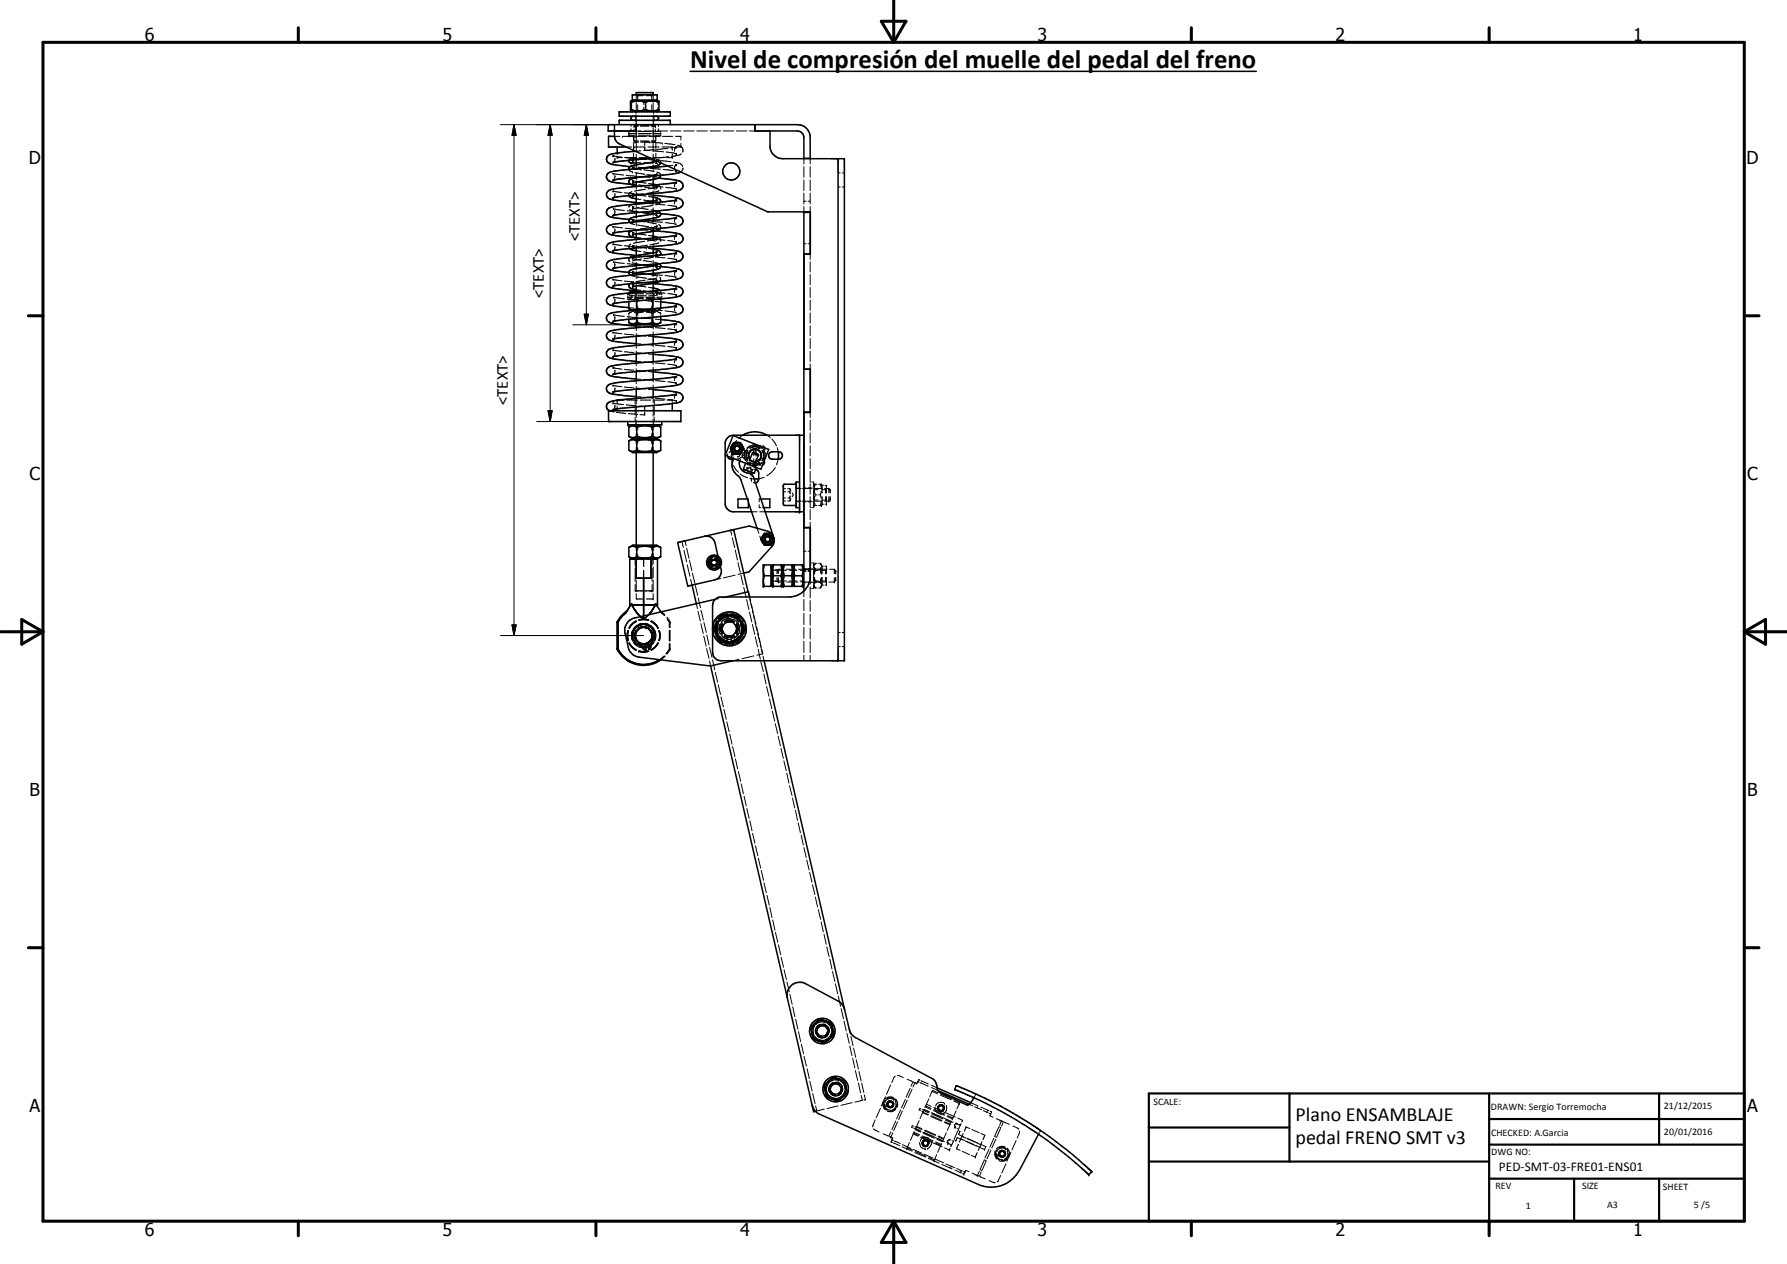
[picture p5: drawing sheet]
<svg xmlns="http://www.w3.org/2000/svg" width="420mm" height="297mm" viewBox="0 0 420 297" stroke-linecap="round" stroke-linejoin="round" font-family="sans-serif">
<defs><g id="words">
<text font-size="6.3" x="162.3" y="15.9">Nivel de compresión del muelle del pedal del freno</text>
<g font-size="4.7">
<text x="304.6" y="263.5">Plano ENSAMBLAJE</text>
<text x="304.6" y="268.9">pedal FRENO SMT v3</text>
</g>
<g font-size="4.2">
<text x="34" y="9.6">6</text>
<text x="104" y="9.6">5</text>
<text x="174" y="9.6">4</text>
<text x="244" y="9.6">3</text>
<text x="314" y="9.6">2</text>
<text x="384" y="9.6">1</text>
<text x="6.8" y="38.7">D</text>
<text x="410.6" y="38.7">D</text>
<text x="7" y="112.9">C</text>
<text x="410.8" y="112.9">C</text>
<text x="7" y="187.1">B</text>
<text x="410.8" y="187.1">B</text>
<text x="7" y="261.4">A</text>
<text x="410.8" y="261.4">A</text>
<text x="34" y="290.4">6</text>
<text x="104" y="290.4">5</text>
<text x="174" y="290.4">4</text>
<text x="244" y="290.4">3</text>
<text x="314" y="290.4">2</text>
<text x="384" y="290.4">1</text>
</g>
<g font-size="3.9">
<text x="136.3" y="56.7" transform="rotate(-90 136.3 56.7)">&lt;TEXT&gt;</text>
<text x="127.8" y="70.1" transform="rotate(-90 127.8 70.1)">&lt;TEXT&gt;</text>
<text x="119.4" y="95.2" transform="rotate(-90 119.4 95.2)">&lt;TEXT&gt;</text>
</g>
<text font-size="3.1" x="352.4" y="275.2">PED-SMT-03-FRE01-ENS01</text>
<g font-size="2.4">
<text x="271.2" y="259.7">SCALE:</text>
<text x="350.6" y="260.8">DRAWN: Sergio Torremocha</text>
<text x="391.2" y="260.6">21/12/2015</text>
<text x="350.6" y="267">CHECKED: A.Garcia</text>
<text x="391.2" y="266.7">20/01/2016</text>
<text x="350.6" y="271.4">DWG NO:</text>
<text x="351.6" y="279.3">REV</text>
<text x="372" y="279.4">SIZE</text>
<text x="391" y="279.6">SHEET</text>
<text x="358.7" y="284.1">1</text>
<text x="377.9" y="283.8">A3</text>
<text x="398.3" y="283.8">5 /5</text>
</g>
</g></defs>
<g fill="none" stroke="#000" stroke-width=".24">
<path d="M117.7 29.3h25.3M120.9 29.3l.5 2.5h-1zM120.9 29.3v120.1M129.4 29.3l.4 2.5h-.9zM129.4 29.3v69.8M137.9 29.3l.4 2.5h-.9zM137.9 29.3v47M144.1 38.2h.1M144.1 36.6h.1M144.1 36.6l.2 .1M144.2 36.6l.1 .1M144.3 36.7l2 .3"/>
<path d="M144.5 32h1.2M144.6 37.2a.87 .87 0 0 1-.5 1M145.1 37h.1M145.1 36v.3M145.1 36.7v.3M145.1 37h1.3M146.4 32h.1M146.4 32h2.5M146.8 37l2.3 .2M147 37h2.6M147.2 34.5h1.3M147.9 30.9h.1"/>
<path d="M147.9 31.4h.1M147.9 31.9h.1M147.9 30.9v.2M147.9 31.2v.4M147.9 31.7v.2M147.9 30.9h1.4M147.9 31.4h1.4M147.9 31.9h1.4M147.9 39.8l.1 .3 .7 .3M148.1 37.3l-.2 .4M148.2 39.2h1.1M148.2 25.8l1.3 .3"/>
<path d="M148.4 37.3h.1M148.4 29.3v.5M148.4 30.3v.5M148.4 37.3h1.4M148.5 37.3l.3 .3M148.7 39.4h.1M148.7 39.4l2 .4M148.7 39.4l.1 .4M148.8 39.5h.1M148.9 32h.1M149 32v1M149 33.5v2.1"/>
<path d="M149 36v1M149 27.3l.4 .3M149 30.9h-.1M149 30.8h.1M149 32h.1M149 32l.1 .5M149.1 29.6h1M149.1 30.4l-.1 .4M149.1 29.6v.4M149.1 32.8v.3M149.1 33.1h1M149.1 33.1v.1"/>
<path d="M149.1 29.6h.1M149.2 34.5h.1M149.2 34.5h2.5M149.2 33.3l.1 .1M149.3 29.4h.1M149.3 33.4h.1M149.3 29.4h.9M149.3 29.4l-.1 .1M149.3 33.4h.9M149.4 27.6h.1M149.4 28h.1M149.4 28l-.4 .3"/>
<path d="M149.5 32h.1M149.5 32h2.5M149.5 23.7l-1.3 .3M149.5 26.3v.3M149.5 27v.3M149.5 28.3v.3M149.5 29v.3M149.6 30.8h1.2M149.6 24.1v2.4M149.6 27.2v2.9M149.6 30.2v2.4M149.6 32.8v2.9"/>
<path d="M149.6 36.3v1.2M149.6 38.7v1M149.6 38.3h1.1M149.7 22.4l-.1-.1v1.2M149.7 26.2l-.1 .1M149.7 37.3l2.3 .2M149.8 37.3h.1M149.8 22.4l.1 .1M149.9 22.5h.1M149.9 26.1h.1M149.9 22.5h1.3M149.9 26.1h1.3"/>
<path d="M149.9 26.1l-.1 .1M149.9 22.5v1.4M149.9 24.6v1.5M149.9 39.3l2.4 .2M150.1 30.9h3M150.1 31.4h3M150.1 31.9h3M150.1 23.7l1.3 .3M150.3 37h2.6M150.4 39.6l-1.3 .3M150.6 29.6h2M150.6 33.1h2"/>
<path d="M150.6 37.3h3M150.7 29.4h1.9M150.7 33.4h1.9M150.7 39.8h.1M150.7 35.4l-1.3 .2M151.3 38.3h2.2M151.3 35.4h1.6M151.3 39.9l2.3 .4M151.4 25.8l-1.2 .3M151.4 25.8l1.3 .3M151.4 24v.6M151.4 25.2v.6"/>
<path d="M151.4 30.8h2.5M151.6 34h.1M151.6 34.6h.1M151.6 34.6v.7M151.9 22.5h1.3M151.9 26.1h1.3M152.3 34.5h2.7M152.6 37.5l2.3 .2M152.6 32h2.5M152.7 23.7l-1.3 .3M152.7 23.7h.1M152.8 33.4h.1"/>
<path d="M152.8 33.4l-1.2-.1v.7M152.9 39.5l2.4 .3M153 29.4l1 .1M153.1 29.6h1M153.1 33.1h1M153.2 22.5h.1M153.2 26.1h.1M153.2 26.1l.2 .1M153.2 22.5v1.4M153.2 24.6v1.5M153.4 22.4l-.2 .1M153.4 33.4l2.3 .3"/>
<path d="M153.4 23.7l1.3 .3M153.5 22.4l.1-.1v1.2M153.5 26.2l.1 .1M153.5 35.4l2.5 .3M153.5 37h2.7M153.6 24.1v2.4M153.6 27.1v3M153.6 30.2v2.4M153.6 32.8v2.8M153.6 36.2v1.3M153.6 38.1v.3M153.6 38.8v.3"/>
<path d="M153.6 39.4v.9M153.7 26.3v.3M153.7 27v.3M153.7 28.3v.3M153.7 29v.3M153.8 28h.1M153.8 27.6h.1M153.8 28l.4 .3M153.8 30.9h1.6v.2M153.8 31.4h1.6M153.9 35.2l-1.9 .1M154 33.3l-1 .1"/>
<path d="M154 29.6h.1M154.1 29.6h.1M154.1 33.1h.1M154.1 30.4v.4M154.1 29.6v.4M154.1 32.8v.3M154.1 33.1l-.1 .1M154.1 38.4h.2M154.1 30.8h.1M154.1 32h.1M154.1 32v.5M154.2 32v1"/>
<path d="M154.2 33.5v2.1M154.2 36v1M154.2 27.3l-.4 .3M154.2 30.9h.1M154.3 37.1l-1.2 .2M154.3 37.4a1.02 1.02 0 0 1 1.1 .8M154.3 38.4l.2 .1M154.4 38.4l.1 .1M154.5 37.8h.1M154.5 37.8l-.1 .6M154.5 38.5h.1M154.5 35.1h.1"/>
<path d="M154.5 30.8h2.5M154.7 25.8l-1.3 .3M154.7 25.8l.1 .1M154.7 24v.6M154.7 25.2v.6M154.8 23.9l-.1 .1M154.8 26v.1M154.8 23.7h.1M154.8 26.1h.1M154.8 29.3v.5M154.8 30.3v.5M154.8 23.7v.1"/>
<path d="M155.4 31.2v.4M155.4 31.7v.2h-1.6M155.5 37.8l2.3 .2M155.6 34.5h2.5M155.7 33.7h.1M155.7 32h2.5M155.9 39.8l2.4 .3M156.3 33.7h.1M156.4 33.7l2.3 .3M156.7 35.7l2.3 .4M156.8 37h1.3M157 34.8l-2.5 .3"/>
<path d="M157.3 36.8l-2.4 .3M157.6 30.8h2.5M158.1 37h.1M158.1 34.5v.8M158.1 36.2v.8M158.2 38.9l-1.2 .1M158.3 38.1l1.5 .3 .6 .5M158.6 35.5h.1M158.8 38.7l.1 .1M158.8 32h1.3v.9M159 36.1h.1M159 38.7h.1"/>
<path d="M159 34.5h.1M159 38.7a.93 .93 0 0 0 0 1.5M159 34.5l-.3 .5-.1 .5M159.3 34.1l.2 .1a1.1 1.1 0 0 1 1 1.5M160.1 33.7v.8l-2.4 .3M160.1 36.2h.1M160.1 36.2l-1 .4-1.3 .1M160.4 38.9h.1M160.6 39.5l-.1 .5-.4 .4M160.7 30.8h2.5M163.8 30.8h2.5M167 30.8h2.4"/>
<path d="M170 30.8h2.5M173.1 30.8h2.5M176.2 30.8h1.3M189 37.3v1.2M189 39.2v2.5M190.5 37.3v1.2M190.5 39.2v2.5M144.1 46.5h.1M144.1 44.9h.1M144.1 53.2h.1M144.1 58.9h.1M144.1 57.4h.1"/>
<path d="M144.1 40.8l2.5 .3M144.2 40.8h.1M144.2 53.2h.1M144.2 44.9l.1 .1M144.2 57.4h.1M144.2 44.9l2 .4M144.2 53.2v.1M144.2 49.1h.1M144.2 53.3h.1M144.2 57.4l2 .3M144.3 49.1l2.5 .3M144.3 53.3l2.1 .3"/>
<path d="M144.5 49.5l.1 .1a.84 .84 0 0 1-.5 1M144.6 45.5v.5l-.5 .5M144.6 58v.5l-.5 .4M144.6 41.3v.5l-.5 .5M144.6 53.8a.82 .82 0 0 1-.5 1M146.8 45.3l2.2 .2M146.8 57.7l2.2 .3M147 53.6l2.3 .2M147.2 41.2h.1M147.3 41.2l2.5 .2M147.5 49.5l2.6 .3M147.9 48.6v.1"/>
<path d="M147.9 51.6l1.4 .1M148 52.2l.3 .3 .9 .2M148 49.3l.6 .3 1.8 .3M148.2 43.3l1.3 .1M148.3 57.4a.64 .64 0 0 0-.3 1M148.6 45.1a.74 .74 0 0 0-.7 .9M148.7 57.7h.1M148.7 58.3h.1M148.7 54.6h.1M148.7 51.6h.1M148.7 52.2h.1M148.7 48.5h.1"/>
<path d="M148.7 49.1h.1M148.7 45.5h.1M148.7 42.4h.1M148.7 45.5l.1 .2-.1 .4M148.7 42.4v.6M148.7 54.6l.1 .3-.1 .3M148.7 54.6l.4 .1M148.7 48.5v.1M148.7 48.6h.1M148.7 40.4h.1M148.7 45.5l.4 .1M148.7 57.7l.1 .5"/>
<path d="M148.7 48.6l.1 .5M148.7 51.6v.6M148.7 42.5h.4M148.8 57.7l.5 .1M148.8 58.2l-.1 .1M148.8 55.2h-.1M148.8 51.6l.2 .1M148.8 48.6h.2M148.8 49.1h-.1M148.8 46h-.1M148.8 42.9l-.1 .2M148.8 48l-.7 .3-.2 .3"/>
<path d="M149 48.6h.1M149.3 40.6l2.2 .3M149.3 53.8h.1M149.5 55.9l1.2 .1M149.6 58l-.9 .2M149.6 40.7v1M149.6 41.8v.3M149.6 42.5v.3M149.6 43.8v.7M149.6 45.2v.6M149.6 47.9v.7M149.6 49.3v.7"/>
<path d="M149.6 50.9v.4M149.6 51.6v.3M149.6 52.1v1M149.6 54v1M149.6 56.3v.6M149.6 57.6v.7M149.6 45.6l2.3 .2M149.6 58l2.3 .2M149.6 46.7l1.1 .2M149.6 47.5l1.1 .2M149.6 51.8l2.1 .4M149.6 58.9l1.1 .2"/>
<path d="M149.6 55.9l1.3 .2M149.6 43.7l1.3 .2M149.7 42.7l2.2 .4M149.7 54.9l2.2 .3M149.7 45.7l2.2 .4M149.8 48.8l2.6 .4M149.8 58l2.2 .3M149.9 51.7l2.6 .2M149.9 53.9l-1.4 .3M149.9 52.9l2.6 .4M149.9 53.9l2.4 .2M150.1 43.5l2.6 .2"/>
<path d="M150.2 48.8l-1.5 .3M150.4 41.5h.1M150.4 41.5l2.5 .2M150.7 49.8l2.7 .2M150.9 56.1h.1M150.9 48.7h.1M150.9 50l2.5 .4M151.2 56l2.3 .2M151.3 45.6l-1.5 .2M151.3 47.7l2.3 .2M151.3 59.2l2.2 .4M151.3 47l2.2 .4"/>
<path d="M151.5 44l2.6 .4M151.5 56.2l2.7 .4M151.6 56.7l-2.6 .4M151.8 44.5l-2.6 .4M152 58.3h.1M152 41.4l-1.1 .2M152.1 41l2.2 .4M152.2 57.6l-2.1 .4M152.2 52.2l2.1 .4M152.4 45.8l1.2 .1M152.4 58.3h1.2M152.5 55.3l1.1 .2"/>
<path d="M152.5 46.1l1.1 .3M152.5 43.1l1.1 .2M152.5 58.4h.1M152.6 41.3h.1M152.6 58.4l1 .1M152.9 54.1l1.2 .1M153.1 49.3l1.3 .3M153.2 52l2.5 .2M153.3 43.7l2.6 .2M153.5 41.7l1.3 .2M153.5 48.3l-2.6 .4M153.6 41.2v1"/>
<path d="M153.6 43.5v.7M153.6 44.8v.7M153.6 47.2v.8M153.6 48.9v.8M153.6 50.3v.3M153.6 51v.3M153.6 51.8v.8M153.6 53.5v.9M153.6 55.9v.7M153.6 57.3v.7M153.6 59.4v.9M153.6 40.3h.2"/>
<path d="M153.6 53.5l-.4-.1-2.7 .4M153.6 53.5l.8 .1M154 50.5l.5 .2M154 50.1l1.3 .1M154.1 59.7h.3M154.1 47.5h.3M154.1 56.3l2.3 .2M154.1 47.9l2.3 .3M154.3 43.4l.3 .2a.81 .81 0 0 1 .8 .6M154.3 40.9l-1.7 .4M154.3 40.9h.1M154.4 53.6l.1 .1"/>
<path d="M154.4 47.1v.1M154.4 47.2l.1 .4M154.4 50.2h.1M154.5 59.8h.1M154.5 56.1h.1M154.5 53.1h.1M154.5 53.7h.1M154.5 50h.1M154.5 50.7h.1M154.5 47.6h.1M154.5 43.9h.1M154.5 40.9h.1"/>
<path d="M154.5 44l-.1 .4M154.5 53.1l-.7 .2M154.5 47l-.1 .1M154.5 56.1l-2.3 .5M154.5 56.1l-.2 .4M154.5 43.9l-2.1 .5M154.5 53.1l-.1 .5M154.5 40.4a.98 .98 0 0 1 .9 .8M154.5 50l-.2 .3 .2 .4M154.5 59.2l-.2 .3 .2 .3M154.5 40.9l-.2 .2M154.5 40.9h-.1"/>
<path d="M154.8 52.8a.58 .58 0 0 1 .5 .8M154.8 55.8l.4 .3 .1 .6M154.9 57.1l-2.1 .4M154.9 44.8l-2.9 .7M155.1 59.9l-1 .5M155.3 56.7h.1M155.3 47.5l-.4 .4-.7 .2M155.4 44.2h.1M156.4 52.3l2.6 .4M156.5 44l2.5 .4M157 56.5l2 .4M157 48.2l2 .3"/>
<path d="M158.8 40.2l.2 .1M158.9 56.8h.1M158.9 48.4l.1 .2M159 56.8v.1M159 48.5v.1M159 40.3h.1M159 59.4h.1M159 55.3h.1M159 56.9h.1M159 51.1h.1M159 47h.1M159 48.6h.1"/>
<path d="M159 42.8h.1M159 44.4h.1M159 47l-.3 .5-.1 .5M159 55.3l-.3 .3-.1 .7M159 59.4l-.3 .5-.1 .5M159 51.1a.94 .94 0 0 0-.3 1.1M159 42.8l-.4 .6 .1 .5M189 57.3h.5M189 47.3h.5M189 42.3v2.5M189 45.4v2.5M189 48.6v1.2"/>
<path d="M190 57.3h.5M190 47.3h.5M190.5 42.3v2.5M190.5 45.4v2.5M190.5 48.6v1.2M190.5 59.7v1.3M197.1 43.9h.5M197.1 40.6h.5M198 43.9h.5M198 40.6h.5M134.7 76.3h14M137.4 73.8h.9l-.4 2.5z"/>
<path d="M144.1 67.2h.1M144.1 65.7h.1M144.1 79.7h.1M144.1 78.1h.1M144.1 78.1l2.1 .3M144.2 65.7h.1M144.2 78.1h.1M144.2 78.1l.1 .1M144.2 61.5h.1M144.2 69.8h.1M144.2 74h.1M144.2 69.8l2.6 .4"/>
<path d="M144.2 61.5l2.6 .4M144.2 65.7l2 .3M144.2 74l2.6 .3M144.3 65.7v.1M144.5 61.9l.1 .1a.84 .84 0 0 1-.5 1.1M144.5 70.2l.1 .2a.8 .8 0 0 1-.5 1M144.5 74.4l.1 .1a.84 .84 0 0 1-.5 1M144.6 66.3a.8 .8 0 0 1-.5 .9M144.6 78.7a.78 .78 0 0 1-.5 1M146.8 66l2.2 .3M146.8 78.5l2.2 .2M147.5 62l2.6 .2"/>
<path d="M147.5 70.3l2.6 .2M147.5 74.4l2.6 .3M147.6 69.8h.1M147.6 69h.1M147.6 69.8h1.1M147.6 69h1.1M147.6 69v.3M147.6 69.6v.2M147.9 68.9v.3l.3 .3M147.9 70.4v.1M147.9 70.7v.2M147.9 73.6v.5"/>
<path d="M147.9 74.5v.6M147.9 72.3l1.2 .1M147.9 64l1.3 .1M148.1 60.6l-.2 .6 .2 .3M148.2 70.2l-.3 .2M148.2 73.4l-.3 .2M148.3 64.7l1 .3M148.4 69.5h.1M148.4 68.5l.3 .1 .1 .5M148.4 69.5h1M148.5 73.4l-.6 .2M148.5 70.1l-.6 .3"/>
<path d="M148.5 72.9l.1 .1M148.6 61.8l2.2 .4M148.7 66.8h.1M148.7 63.8h.1M148.7 64.4h.1M148.7 60.7h.1M148.7 73v.1M148.7 66.8l.4 .2M148.7 67.4h.1M148.7 73.1h1.2M148.7 69.8l-.2 .2M148.7 73.1l-.2 .2"/>
<path d="M148.7 60.7l.1 .2M148.7 66.8v.6M148.7 63.8v.6M148.8 63.8l.3 .1M148.8 67.4h-.1M148.8 60.7l1.9 .4M149 66.3l-1 .4M149.1 70.1l.6 .3M149.1 73.4l.6 .2M149.2 69.8h2.1M149.2 69h2.1M149.4 69.5h.1"/>
<path d="M149.5 69v.3M149.5 69.6v.2M149.6 60.1v.8M149.6 61.6v.8M149.6 63.1v.4M149.6 63.8v.3M149.6 64.6v.8M149.6 68.5v1.1M149.6 70.1v2.1M149.6 72.7v2.1M149.6 75.3v1l.1-.1M149.6 77v.7"/>
<path d="M149.6 78.4v.6M149.6 69.8l.1 .1M149.6 78.8l2.3 .2M149.6 76.6l1.1 .1M149.6 68.3l1.1 .1M149.6 60l1.1 .1M149.6 68.1l1.1 .1M149.6 64l2.3 .4M149.7 73v.2M149.7 67.1l2.2 .3M149.7 70.4v.1M149.7 70.6v.1"/>
<path d="M149.7 73.6v.4M149.7 74.5v.3M149.8 70h.1M149.8 73.2l.1 .1M149.8 72.5l2.6 .2M149.8 64.2l2.6 .2M149.9 65.1h.1M149.9 65.1l2.1 .3M149.9 69.5h2.1M149.9 72.9h.1M149.9 70h.1M149.9 76.1h.1"/>
<path d="M149.9 73.3h.1M149.9 70v1M149.9 71.9v1M149.9 73.3v.9M149.9 75.2v.9M149.9 72.9h1.3M149.9 72.9h-.1M149.9 70h1.3M149.9 76.1h1.3M149.9 76.1l-.1 .1M149.9 73.3h1.3M150.4 73.1h2.3"/>
<path d="M150.7 62.3l1.3 .1M150.7 70.6l2.7 .2M150.7 74.7l2.7 .2M150.8 72.8h.9M150.9 60.9l-2.2 .4M151.2 70.1h.1M151.2 70.1l-1.5 .3M151.2 73.3l-1.5 .3M151.2 61.2l2.2 .4M151.2 68.3l2.2 .4M151.3 76.8l2.3 .2M151.3 68.5l2.3 .1"/>
<path d="M151.3 60.2l2.3 .2M151.3 62.3l.7 .1M151.7 65.8l-2.1 .4M151.8 69.8h2.2M151.8 69h2.2M151.9 66.5l-2.3-.2v.9M151.9 72.9h1.3M151.9 70h1.3M151.9 76.1h1.3M151.9 73.3h1.3M152 70.1l1.4 .3M152 62.4l1.4 .1"/>
<path d="M152 62.4l1.5 .2M152 73.3l1.4 .3M152.4 66.5l1.2 .2M152.4 79l1.2 .1M152.4 64.5l2.2 .4M152.5 67.5l1.1 .2M152.6 65.5l1.7 .3M153 68.5h-1.1M153.1 72.8h.9M153.1 64.4l2.6 .3M153.2 72.9h.1M153.2 70h.1"/>
<path d="M153.2 76.1h.1M153.2 73.3h.1M153.2 70v1M153.2 71.9v1M153.2 73.3v.9M153.2 75.2v.9M153.2 72.9h.2M153.2 76.1l.2 .1M153.3 73.1h1.1M153.4 70h-.2M153.4 73.2l-.2 .1M153.4 70.4h.1"/>
<path d="M153.4 73.6v.3M153.4 74.3v.2M153.5 73v.2M153.6 68.5h.1M153.6 61.2v.9M153.6 62.5v.3M153.6 63.2v.3M153.6 64.3v.7M153.6 65.8v.7M153.6 68.4v1.1M153.6 70v2.1M153.6 72.6v2.1"/>
<path d="M153.6 75.3v1l-.1-.1M153.6 76.7v.6M153.6 78v.7M153.6 69.8l-.1 .1M153.6 60.5l-2.2 .3M153.6 72.6l-1 .2M153.6 72.6l.5 .2M153.7 69v.3M153.7 69.6v.2M153.9 61.6l1.1 .4M154 68.8l.3 .1M154 70.1l-.6 .3"/>
<path d="M154 62.5l1.4 .2M154 70.9l1.4 .1M154 75l1.4 .1M154 72.8l1.7 .2M154.1 73.4l-.7 .2M154.1 62.7l.4 .2M154.1 77l2.3 .2M154.1 68.7l2.3 .2M154.1 60.4l2.3 .2M154.3 65.7h.1M154.3 68.7h.1M154.3 68.9h.1"/>
<path d="M154.4 65.3l-2.2 .5M154.4 68.5l.1 .5M154.4 65.7v.1M154.4 68.9l.1 .1M154.4 65.8l.1 .1M154.4 69.8l.2 .2M154.4 73.1l.3 .2M154.5 69h.1M154.5 65.9h.1M154.5 62.3h.1M154.5 62.9h.1M154.5 62.3l-.2 .2 .2 .3"/>
<path d="M154.5 68.3h.1M154.5 69h1.1v.3M154.5 68.3l-.9 .2M154.5 68.3l-.2 .2M154.6 70.1l.5 .2M154.6 69.3l-2.1 .2M154.7 73.4l.7 .2M154.7 72.9l-.3 .2M155 73.4l.4 .2M155.1 65.2l.3 .5-.3 .4M155.2 68.2a.56 .56 0 0 1-.1 .9M155.4 72.6l-.7 .2"/>
<path d="M155.4 72.6l-.4 .1M155.4 72.4h.1M155.4 72.5v.1M155.4 73.6v.3M155.4 74.1v.3M155.6 69.6v.2h-1.1M156.4 73.1l2.6 .3M156.4 64.8l2.6 .4M157 60.7l2 .3M157 77.3l2 .3M157 69l2 .3M158.9 77.5h.1"/>
<path d="M158.9 69.2h.1M158.9 60.9l.1 .1M158.9 77.5l.1 .1M158.9 69.2l.1 .1M159 73.4h.1M159 65.2h.1M159 69.3h.1M159 76h.1M159 77.6h.1M159 71.9h.1M159 67.7h.1M159 63.6h.1"/>
<path d="M159 61h.1M159 67.7l-.3 .5-.1 .5M159 76l-.3 .5-.1 .5M159 71.9a.97 .97 0 0 0-.3 1.1M159 63.6a.97 .97 0 0 0-.3 1.1M190.5 61.5v2.4M190.5 64.5v2.4M190.5 67.6v2.3M190.5 70.5v2.4M190.5 73.5v2.4M190.5 76.5v2.4M190.5 79.5v2.4"/>
<path d="M126.2 99.1h16.9M128.9 96.5h.9l-.4 2.6zM143.3 96.5l1.1 .3M144.1 83.8h.1M144.1 82.3h.1M144.1 86.4h.1M144.1 92.1h.1M144.1 90.6h.1M144.1 96.3h.1M144.1 94.7h.1M144.1 88h.1M144.1 94.7l2.5 .4"/>
<path d="M144.1 90.6l2.1 .3M144.2 86.4l.1 .1M144.2 90.6h.1M144.2 82.3l.1 .1M144.2 82.3l2 .3M144.2 86.4h.1M144.2 90.6l.1 .1M144.2 86.4l2 .3M144.3 86.5h.1M144.6 82.8a.8 .8 0 0 1-.5 1M144.6 87a.8 .8 0 0 1-.5 1M144.6 91.2a.78 .78 0 0 1-.5 .9"/>
<path d="M144.6 95.2a.9 .9 0 0 1-.5 1.1M144.6 95.2h.1M144.9 96.9l2.2 .3M145.1 94.1v.6M145.1 95.4v.7M145.4 94h1.3M146.8 82.7l2.2 .1M146.8 86.8l2.2 .2M146.8 91l2.2 .2M147.2 95.2l2.5 .2M147.4 94h2.5M147.7 97.2l2.2 .2"/>
<path d="M149.3 94v1M149.3 95.5v2M149.3 98v1.1M149.5 99.1v.2M149.5 99.6v.2M149.6 81.2v.6M149.6 82.5v.7M149.6 85.3v.7M149.6 86.7v.6M149.6 89.5v.7M149.6 90.8v.7M149.6 93.6v1.3"/>
<path d="M149.6 95.5v2.6M149.6 98.7v2.6M149.6 99.8l.1 .1M149.6 82.9l2.3 .2M149.6 87.1l2.3 .1M149.6 91.2l2.3 .2M149.6 93.2l1.1 .1M149.6 89.1l1.1 .1M149.6 84.9l1.1 .1M149.6 80.8l1.1 .1M149.8 99.9l.1 .1M150.3 95.4l1.3 .1"/>
<path d="M150.5 94h2.5M151.3 93.3l2.3 .3M151.3 89.2l2.3 .2M151.3 85l2.3 .3M151.3 80.9l2.3 .2M151.6 96.2h.1M151.6 95.5h.1M151.6 95.5v.7M151.6 96.9v.6h-1.1M152.4 83.2h1.2M152.4 87.3l1.2 .1M152.4 91.4l1.2 .2"/>
<path d="M153.4 99.9l-.2 .1M153.6 80.8v.7M153.6 82.2v.6M153.6 85v.6M153.6 86.3v.7M153.6 89.2v.6M153.6 90.5v.6M153.6 93.3v1.3M153.6 95.2v2.6M153.6 98.5v2.6M153.6 99.8l-.1 .1M153.7 94h2.5"/>
<path d="M153.7 99.1v.2M153.7 99.6v.2M153.8 94v1M153.8 95.5v2M153.8 98v1.1M154.1 93.6l2.3 .2M154.1 89.5l2.3 .2M154.1 85.3l2.3 .2M154.1 81.2l2.3 .2M156.8 94h1.3M157 93.9l2 .3M157 89.7l2 .3"/>
<path d="M157 85.6l2 .3M157 81.4l2 .3M158.1 94h.1M158.1 94v.3M158.1 94.6v.2M158.9 90h.1M158.9 81.7h.1M158.9 85.8l.1 .1M158.9 94.1l.1 .1M159 92.6h.1M159 94.2h.1M159 90h.1"/>
<path d="M159 84.3h.1M159 85.9h.1M159 80.2h.1M159 81.7h.1M159 92.6l-.3 .5-.1 .5M159 80.2l-.3 .4-.1 .6M159 84.3l-.4 .7v.3M159 88.5a.82 .82 0 0 0-.4 1M189 96.9h.1M190.5 82.5v2.5M190.5 85.5v1.2M190.5 96.9v1.2"/>
<path d="M190.5 98.7v2.4M149.6 101.9v2.5M149.6 105.1v1.2h.1M149.7 103v.2M149.8 103.2l.1 .1M149.9 106.1h.1M149.9 103.3h.1M149.9 102.9h.1M149.9 100h.1M149.9 100v1M149.9 101.9v1M149.9 103.3v.9"/>
<path d="M149.9 105.2v.9M149.9 106.1h1.3M149.9 106.1l-.1 .1M149.9 103.3h1.3M149.9 102.9h1.3M149.9 102.9l-.1 .1M149.9 100h1.3M151.9 106.1h1.3M151.9 103.3h1.3M151.9 102.9h1.3M151.9 100h1.3M153.2 106.1h.1"/>
<path d="M153.2 103.3h.1M153.2 102.9h.1M153.2 100h.1M153.2 100v1M153.2 101.9v1M153.2 103.3v.9M153.2 105.2v.9M153.2 106.1l.2 .1M153.2 102.9l.2 .1M153.4 103.2l-.2 .1M153.5 103v.2M153.6 101.8v2.6"/>
<path d="M153.6 105v1.3h-.1M171.1 106.7l-.1 .5M171.9 104.9l-.1 .4 .2 1M171.9 105.1h.1M171.9 105.7h.1M171.9 105.7l.1 .3a1.43 1.43 0 0 0 1.7 .7M172 106.3v1.3M172 107.9l.2 1M172.2 106.7l.1 .6M172.4 106.2l-1 .1M172.4 107.9h.3M172.4 107.5v.2"/>
<path d="M172.5 109.3l.5 1.1 .6 .6M172.5 105.3l.2 .5M172.6 105.1l-.1 .2M172.7 105.5l.2 .4M172.7 105.8l.3 .3M172.8 104.9l-.1 .4M172.9 106.2h.7l.5 .4M172.9 104.8l-.3 .3M173 104.7h.1M173 106.1h.1M173 104.7h.5l.4 .2M173 104.7l-.1 .1"/>
<path d="M173.1 106h.4M173.1 104.8h.1M173.1 104.8h.4M173.2 103.5l-.8 1.3-.3 .9M173.3 106.7a.38 .38 0 0 1 .6 .3 .38 .38 0 0 1-.6 .3M173.5 104.7l.4 .3M173.6 106l-.1 .1M173.7 104.1a1.36 1.36 0 0 0-1.8 1M173.8 104a1.47 1.47 0 0 0-1.7 .5M173.8 104.9l.1 .1M173.8 105a.61 .61 0 0 0-1 0 .61 .61 0 0 0 .3 1M173.8 105.7l-.3 .3"/>
<path d="M173.9 105l.2 .4M173.9 105.5v.2l-.2 .2M173.9 105v.3M174 105.4l-.3 .6M174 111.4l1.8 .9M174.1 107.9l-.2 .4M174.1 105.4a.76 .76 0 0 1-.6 .7 .76 .76 0 0 1-.8-.3M174.1 107.5l-.5 .4h-.6M174.1 104.2h.1M174.2 106.4h.1M174.2 104.2l.6 1M174.2 104.4h.1"/>
<path d="M174.2 104.4a1.31 1.31 0 0 1 0 2M174.6 102.3l-1 .7M174.9 105.4l.1 .9M174.9 106.8l-.6 .8M175 107.7h.1M175 106.3h.1M175 106.3a.75 .75 0 0 0-.5 .7 .75 .75 0 0 0 .5 .7M175.1 107.3l.4 1.1 1 .8M175.3 105.8l-.3 1.3 .3 1.1M175.4 110.3l-.1 .2M175.5 106.3h.1M175.6 106.3l.4 .5v.4l-.4 .5"/>
<path d="M175.6 109.9l-.1 .2M175.6 109.9h.1M175.6 107.7h-.1M175.6 106.3l-.1 .7 .1 .7M175.6 107.7l.2 .5M175.7 108.8h.1M175.7 108.8l.9 .6 1.4 .1M175.7 109.9h.1M175.7 117.3h.1M175.8 110.4l-.1 .2M175.8 105.8a1.92 1.92 0 0 0 0 2.4M175.8 109.9h.1"/>
<path d="M175.8 109.1h.1M175.8 109.9l.1 .1M175.8 109.9h-.2M175.9 105.8l-.3 .5M175.9 117.3l.1 .3M175.9 110l.3 .1M175.9 110l-.1 .2M176 106.6h.1M176 107.5h.1M176 117.8v.3M176 107.5l.4 .7 .8 .4M176.1 108.7l-.2 .4"/>
<path d="M176.1 108.8l-.1 .3M176.1 109.8h.3l.2 .2M176.2 108.8a2.21 2.21 0 0 0 2.5 0M176.3 105.3a2.12 2.12 0 0 1 2.5 0M176.3 108.6l.2 .2a1.84 1.84 0 0 0 2.1-.2M176.3 107.9l-.1 .4M176.3 112.4l1 .2M176.3 105.4a1.89 1.89 0 0 1 2.4 .1M176.3 107.9l.3 .3M176.4 110.2l.2 .1M176.4 104.9a2.34 2.34 0 0 0-1.3 1.8M176.4 108.1l-.1 .4"/>
<path d="M176.4 110.7l-.1 .2M176.4 104.9h.1M176.6 110.3h.1M176.6 111.5v.3M176.6 112.3l.1 .8M176.6 110.3l-.1 .2M176.8 110.8l-.1 .2M176.8 110.2l.1 .2M176.8 110.6l-.2 .4M176.9 110.3v.1M176.9 108.4l.3 .1M176.9 110.4v.2"/>
<path d="M177.1 104.7a2.35 2.35 0 0 1 2.1 .7M177.1 113.4l.5 .1M177.2 108.6h.1M177.2 105.5h.1M177.2 110.3h.5M177.2 106.4v.7M177.2 107.8v.7M177.2 105.5h.2M177.2 108.6h.2M177.2 105.5l-.8 .3-.4 .8M177.3 109.2l-.1 .4M177.3 109.6h.1"/>
<path d="M177.4 109.2l-.1 .4M177.6 108.5l-.2 .4M177.6 105.5h.1M177.7 108.5l-.1 .4M177.7 108.5h.1M177.7 108.6h.1M177.7 105.5h.1M177.7 106.6v.6M177.7 107.9v.6M177.7 108.6h-.1M177.7 105.5h.3a1.52 1.52 0 0 1 1 1.1M178 104.6h-.3a2.3 2.3 0 0 0-2 .7"/>
<path d="M178.5 118.6v.7h.3M178.6 104.8a2.51 2.51 0 0 1 1.4 1.9M178.6 117.3h-.1v.6M178.8 117.3h.1M178.8 106.2h.1M178.8 107.9h.1M178.8 104.7v.1M178.8 104.8a.73 .73 0 0 0-.5 .7 .73 .73 0 0 0 .5 .7M178.8 107.9a.73 .73 0 0 0-.5 .7 .73 .73 0 0 0 .5 .7M179 107.5h.1M179 106.6h.1M179 107.5l-.5 .7-.8 .4"/>
<path d="M179.1 105.9l.1 .1a1.89 1.89 0 0 1-.1 2.2M179.2 119.3h.4M179.2 105.8l.2 .2a1.95 1.95 0 0 1-.2 2.3M179.2 108.7l-.3 .3a2.29 2.29 0 0 1-1.9 .3M179.3 107.9l.3 .2M179.4 104.8a.73 .73 0 0 1 .2 1.2M179.6 108.1a.78 .78 0 0 1-.3 1.2M179.6 106a2.2 2.2 0 0 1 0 2.1M179.6 106l-.3 .2M179.6 105.9v.1M179.6 108.1v.1M179.7 112.1l-1.3 .4"/>
<path d="M180 107.4l-.3 .9-1.1 1M180.4 102.3l.7 .6M181.5 103.2l1.1 1.6M182.3 109.9l-.9 1.1-1.1 .8M182.7 105.2l.3 1M183 107.9l-.4 1.3M184.2 117.7h.5M184.2 117h.5M184.2 114.9h.5M184.2 115.6h.5M185.2 117.7h.5M185.2 117h.5"/>
<path d="M185.2 114.9h.5M185.2 115.6h.5M185.7 114.9l.1 .2M185.7 115.6l.1 .4M185.7 117l.1 .2M185.7 114.9l.3 .4M185.8 117.5l-.1 .2M185.8 115.3l-.1 .3M185.8 116.5l-.1 .5M186 117.3l-.3 .4M186.3 115.8l.2 .5-.2 .5M187.2 117.9h.3"/>
<path d="M187.2 114.7l1.1 .1M187.2 114.7h.3M187.2 117.8v.1M187.2 117.8h.1M187.2 117.8h1.1M187.7 117.9h.3M187.7 114.7h.3M188.7 117.8h2.1M188.7 114.8h2.1M189 114.6h.5M189 117.9h.5M190 114.6h.5"/>
<path d="M190.5 101.7v2.4M190.5 104.7v2.4M190.5 107.7v2.5M190.5 110.7v2.5M190.5 113.7v2.4M190.5 116.7v2.4M190.5 119.8v2.3M190.5 119.3h.3M190.5 114.7h.3M190.5 113.3h.3M190.8 117.9h-.8M191 117.9h.3"/>
<path d="M191 114.7h.3M191 113.3h.3v1.2M191.3 118.1v1.2h-.3M191.3 115.1v2.4M191.3 114.8v.1M191.3 118.5v.1M191.3 117.8h2.1M191.3 114.8h2.1M191.3 117.7v.1M191.3 114h.1M191.4 115l.1 .1M191.4 118.7l.1 .1"/>
<path d="M191.5 115.1h.1M191.5 113.8h.1M191.5 118.8h.1M191.5 115.1v.8M191.5 116.7v.8M191.5 117.5l-.1 .1M191.5 118.8h.6M191.5 113.8h.6M191.5 118l.2 .8M191.5 115.4l.2 .9M191.5 113.8l-.1 .1M191.5 117.5h.9"/>
<path d="M191.5 115.1h.9M191.7 116.3l-.2 .8M191.7 113.8l-.2 .8M191.7 116.3h.4M192.5 118.8h.5M192.5 113.8h.5M192.5 116.3h.4M192.9 113.8l.2 .8M192.9 116.3l.2 .8M193.1 113.8h.1M193.1 118.8h.1M193.1 115.4l-.2 .9"/>
<path d="M193.1 118l-.2 .8M193.1 113.8l.1 .1M193.2 118.7l-.1 .1M193.2 114h.1M193.2 117.5h.9M193.2 115.1h.9M193.3 118.5h.1M193.3 114v1.8M193.3 116.7v1.8M193.3 114h.3M193.3 118.5h.3M193.3 118.5l-.1 .1"/>
<path d="M193.9 117.8h1M193.9 114.8h1M194 114h.3v1.8M194 118.5h.3M194.1 115.1h.1M194.1 115.1v.8M194.1 116.7v.8M194.1 117.5l.1 .1M194.2 115l-.1 .1M194.3 117.7v.1M194.3 118.5h.1M194.3 116.7v1.8"/>
<path d="M194.3 114.8v.1M194.9 114.8h.1M194.9 117.8h.1M194.9 114.8v1M194.9 116.8v1M194.9 114.8l.1 .1M195 117.7l-.1 .1M195.1 115l.1 .1M195.2 117.5h.1M195.2 115.1h.1M195.2 115.1v.8M195.2 116.7v.8"/>
<path d="M195.2 117.5l-.1 .1M149.3 131.4v1.5M149.3 133.6v3M149.3 137.4v1.5h4M149.6 139.5v1.3h1.6M149.6 130v2.5M149.6 133.2v2.5M149.6 136.4v2.5M149.7 128.2l-.1 1.2M149.7 131.3l-.1 .1M149.8 128.3h.1M149.9 128.3h.1"/>
<path d="M149.9 131.2h.1M149.9 128.3v1M149.9 130.2v1M149.9 128.3h1.3M149.9 131.2h1.3M149.9 131.2h-.1M151.3 131.4v1.7M151.3 134.1v1.8M151.9 128.3h1.3M151.9 131.2h1.3M153.2 128.3h.1M153.2 131.2h.1"/>
<path d="M153.2 128.3v1M153.2 130.2v1M153.2 131.2h.2M153.3 138.9h.1M153.3 131.4v1.5M153.3 133.6v3M153.3 137.4v1.5M153.4 128.3h-.2M153.5 128.2l.1 1.2M153.5 131.3l.1 .1M153.6 130v2.5M153.6 133.2v2.5"/>
<path d="M153.6 136.4v2.5M153.6 139.5v1.3M160.3 127.3l.3 1.4M160.8 129.3l.6 2.7M161.1 127.1l.2 1.2M161.4 128.8l.6 2.4M161.6 132.7l.6 2.7M162.1 131.7l.6 2.4M162.4 136.1l.3 1.4M162.8 134.7l.6 2.3M163.5 137.6l.5 2.3M166.6 131.7l-.1 .1a.46 .46 0 0 0 .1 .8"/>
<path d="M166.8 133.1l.3 .5h.5M167.4 131.4a.9 .9 0 0 0-.4 1 .9 .9 0 0 0 .8 .7M167.5 132.7l.2 .1M167.5 131.1a1.13 1.13 0 0 0-.8 1.1 1.13 1.13 0 0 0 .8 1.1M167.6 130.8h-.5l-.3 .5M167.7 131.4a.79 .79 0 0 0-.6 .8 .79 .79 0 0 0 .5 .8M167.7 131.5a.73 .73 0 0 0-.5 .7 .73 .73 0 0 0 .5 .7M167.7 131.6h.4M167.7 131.6l-.4 .4 .1 .5 .3 .3M168 131.3h.1M168 131.3a.9 .9 0 0 1 .8 .7 .9 .9 0 0 1-.5 1M168.1 131.5a.72 .72 0 0 1 .5 .7 .72 .72 0 0 1-.5 .7"/>
<path d="M168.1 131.6l.1 .1M168.1 133h.1M168.1 131.4a.8 .8 0 0 1 .6 .8 .8 .8 0 0 1-.6 .8M168.2 130.8h.5l.2 .5M168.2 131.7l.3 .5-.4 .6M168.2 131.7l.2 .1M168.2 131.1a1.13 1.13 0 0 1 .8 1.1 1.13 1.13 0 0 1-.8 1.1M168.4 132.6l-.7 .2M168.8 130.7l.2 .8M168.9 133.1l-.2 .5h-.6M169.2 132.3l.2 .8M169.2 131.7l.3 .5-.3 .5"/>
<path d="M169.4 135.9l-1.3 .4M171.8 124.6l.2 1.2M172.2 126.4l.6 2.3M172.8 135.2l-2.7 .6M172.9 129.3l.5 2.3M173.5 132.2l.6 2.3M174.2 135.1l.5 2.4M174.9 134.7l-1.4 .3M174.9 138l.5 2.3M175.9 139.1l.2 1M176.7 120.3h1.3M178 124.1l.4 1.2"/>
<path d="M178.6 120.3h1.3M178.6 126a2.92 2.92 0 0 0 1 1.9M179.1 126.4h.1M179.1 127h.1M179.1 127a1.26 1.26 0 0 0 1.8 1M179.9 126.8l.1 .4M180 127.2h.1M180.1 126.2l-.2 .2v.2M180.1 126.1a.69 .69 0 0 0-.4 .8 .69 .69 0 0 0 .7 .5M180.1 126.2l-.2 .5 .1 .4 .3 .2M180.2 127.3h.1M180.3 126.1h.1"/>
<path d="M180.3 126.1l-.2 .1M180.3 126.1l.7 .3M180.3 127.3h.4M180.5 126l.2 .1M180.5 126l-.2 .1M180.5 126a.73 .73 0 0 1 .7 .5 .73 .73 0 0 1-.3 .8M180.7 127.3h-.4M180.9 126.3l.2 .3M180.9 125.4a1.38 1.38 0 0 0-1.8 1M181 127.1l-.3 .2M181.1 126.8l-.2 .4M181.4 125.7h.1"/>
<path d="M181.4 127.8h.1M181.4 125.7a1.34 1.34 0 0 1 0 2.1M181.5 133.9h.4M181.5 136.7h.4M181.5 133.8l.1 .1M181.6 136.7l-.1 .1M181.6 134h.1M181.6 134h.8M181.6 136.5h.8M181.6 134v.9M181.6 135.7v.8M181.6 136.5v.1"/>
<path d="M181.7 127.6h.1M181.7 127.6l-.7 .5h-1M181.8 125.9v.1M181.9 126.2v.9M181.9 127.1v.1M182 126.6v.1M182 126.7v.1M182.3 133.9h.4M182.3 136.7h.4M182.7 133.9v.9M182.7 135.8v.9M182.7 136.7h.1"/>
<path d="M182.8 133.9h-.1M182.9 136.7l.1 .1M183 136.8h.1M183 133.8v1M183 135.8v1M183 133.8h1.2M183 136.8h1.3M183 133.8l-.1 .1M183.1 134h.7M183.1 136.5h.7M183.8 136.5l.1 .1M183.8 134v.9"/>
<path d="M183.8 135.7v.8M183.9 134h-.1M183.9 136.7h.2M183.9 133.9h.2M184.1 134h.1M184.1 134h.8M184.1 136.5h.8M184.1 134v.9M184.1 135.7v.8M184.1 136.5v.1M184.8 133.8h2.4M185 136.8h2.6"/>
<path d="M185.6 134h.7M185.6 136.5h.7M186.3 134v.9M186.3 135.7v.8M186.3 136.5l.1 .1M186.4 134h-.1M186.4 133.9h.2M186.4 136.7h.2M186.6 134h.1M186.6 134h.8M186.6 136.5h.8M186.6 134v.9"/>
<path d="M186.6 135.7v.8M186.6 136.5v.1M187.8 133.8h1.2l-.1 .1M188.1 134h.7M188.1 136.5h.7M188.3 136.8h2.6M188.8 134v.9M188.8 135.7v.8M188.8 136.5l.1 .1M188.9 134h-.1M188.9 136.7l.1 .1M189 124h.1"/>
<path d="M189 129.5h.5M189 134h.5M189 134.3h.5M189 138.9v1.3M189 136.9h.5M189 133.6h.5M190 129.5h.5M190 134h.5M190 134.3h.5M190 136.9h.5M190 133.6l.8 .1M190.5 122.7v1.3"/>
<path d="M190.5 136v1.3M190.5 137.9v2.6M190.5 136.9h.3M190.5 132.3h.3M190.5 138.3h.3M190.5 133.8h1.2M191 133.7h.3M191 132.3h.3v1.2M191 136.9h.3M191.3 134.1v2.4M191.3 137.1v1.2h-.3M191.3 133.8v.1"/>
<path d="M191.3 137.5l.1 .2M191.3 136.7v.1M191.4 134h.1M191.4 132.8l-.1 .3M191.5 134h.9M191.5 136.5v-.8l.2 .9M191.5 136.5l-.1 .1M191.5 133.3l.2 .4M191.5 133.4l.2 .5M191.5 135.9l.2 .9M191.5 137.7l.1 .3M191.5 136.5h.9"/>
<path d="M191.5 137.8l.2 .4h.4M191.5 137.9l.1 .2M191.5 136.8h2.7M191.6 132.5l-.1 .2M191.7 133.9l-.2 1v-.9M191.7 136.8l-.2 .5M191.7 136.6l-.2 .5M191.7 133.7l-.2 1M191.7 133.7h.4M191.7 136.6h.4M191.7 133.9h.4M191.7 136.8h.4"/>
<path d="M192.1 132.4h-.4l-.2 .5M192.2 133.8h2.3M192.5 132.4h.4l.1 .2M192.5 136.6h.4l.2 .5M192.5 133.7h.4M192.5 133.9h.4M192.5 136.8h.4M192.9 133.9l.2 1M192.9 133.7l.2 1M192.9 136.8l.2 .5M192.9 132.5l.2 .2M193 132.6l.1 .3"/>
<path d="M193 132.6l.1 .2M193.1 137.8l-.2 .4h-.4M193.1 137.9l-.2 .2M193.1 135.9v.2M193.1 135.7l-.2 1.1M193.1 133.4l-.2 .5M193.1 133.3l-.2 .4M193.1 137.7l-.1 .3M193.2 132.8l.1 .3M193.2 134h.9M193.2 136.5h.9M193.3 133.1h.3"/>
<path d="M193.3 133.1v1.7M193.3 135.7v1.8M193.3 137.5h.3M193.3 137.5l-.1 .2M194 133.1h.3v1.7M194.1 134v.9M194.1 135.7v.8M194.1 136.5l.1 .1M194.2 134h-.1M194.3 136.7v.1M194.3 135.7v1.8h-.3M194.3 133.8v.1"/>
<path d="M194.8 136.8h1.4M195.1 133.8h1.1M196.2 136.8h.1M196.2 133.8v1M196.2 135.8v1M196.2 133.8l.1 .1M196.3 136.7l-.1 .1M196.4 134l.1 .1M196.5 134.1h.1M196.5 134.1v.8M196.5 135.7l-.1 .9M117.7 149.4h33.6"/>
<path d="M120.4 146.9h1l-.5 2.5zM147.4 149.4h.1M147.6 149.1l.2-.9-.2 .7 .2 1.6-.2-.9M147.6 148.2l-.2 .8 .2 1.6-.2-1.2zM147.9 147.6h.1M148.1 147.2l-.2 .4M148.2 151.4l-.2-.4 .4 .8 .7 .6M148.2 142.2h-.1M148.2 142.3v.1M148.2 142.2h.1M148.3 151.6l.6 .7 .7 .4-.3-.2M148.4 146.8l-.5 .8"/>
<path d="M148.5 152.1l-.6-1 1 1.3M148.6 148.5v1.7M148.6 150.2l.1 .3M148.6 150.2l.6 1.1M148.7 148.2l-.1 .3M148.7 152.3l.9 .5M148.8 149h.1M148.8 149.7l.1 .4M148.8 149l.1 1.2 .7 1M148.8 148.9l-.1 .6M148.9 150.1l.1 .3M148.9 150.1l.5 .9"/>
<path d="M149 148.3l-.1 .1M149 151l.2 .3M149 143l.8 1.1M149 148.3l-.2 .7M149.1 152.6l.4 .2M149.2 151.3a2.76 2.76 0 0 0 1.7 .9M149.2 147.5l-.2 .2M149.2 147.5l-.6 1M149.3 150.9l1.1 .9M149.3 149.4h.1M149.3 149.4l.1 .6M149.3 148.7l-.1 .8 .4 1.1-.4-.9v-.7"/>
<path d="M149.3 146.2l.3-.2-.7 .5-.9 1.2 .4-.7 .7-.7M149.4 148.5l.2-.4-.3 .7M149.4 150l.3 .5M149.4 148.7v1.3M149.4 150l.5 .8M149.4 148.6l-.1 .8M149.5 147.2l-.3 .3M149.5 151.5l.1 .2M149.5 148.6h-.1M149.5 148.9v1M149.5 149.9l.3 .6 .5 .4M149.5 152.8h.1"/>
<path d="M149.5 145.9h.1M149.5 145.9l-1.1 .9M149.5 145.9l-.8 .6M149.6 148.8l-.1 .1M149.6 151.2v.1M149.6 145.9h-.1M149.6 148.6l-.1 .3M149.6 147.1l-.1 .1M149.7 148.2l-.3 .5M149.7 147.4l-.4 .5M149.8 148.3h.1M149.8 151.3l1.1 .6"/>
<path d="M150 148l-.2 .3M150.1 151.1l1.1 .4M150.1 151.1l.2 .2a1.91 1.91 0 0 0 2 0M150.1 151.6l1 .3M150.1 153.1h.1M150.1 151l1.2 .4 1.2-.4M150.1 153.1l1.2 .2 1.3-.2M150.1 153.1l.8 .1M150.2 153l1.6 .1M150.2 144.6l.4 .3M150.2 152.9l.2 .1M150.3 147.8l-.4 .3"/>
<path d="M150.3 147.6a2.01 2.01 0 0 1 2.5 .4 2.01 2.01 0 0 1 .1 2.5M150.3 147.6l-.2 .1M150.3 147.6l-.5 .5M150.4 145.6l-.3 .1M150.4 147l-.4 .2M150.4 147a2.25 2.25 0 0 0-1.4 1.3M150.4 151l1.2 .3-1-.1M150.4 146.9l-1 .7-.4 .7M150.5 146.6l-1 .6M150.5 146.6l-.4 .1M150.6 144.9l.2 .2M150.8 146.9l-.4 .1"/>
<path d="M150.8 145.1l.1 .1M150.9 152.2h.1M150.9 146.6h-.4M150.9 146.6h.8M150.9 152.2h.8M150.9 152l.3 .5M150.9 146.7l1.3 .2 .8 .5M150.9 145.2h.8M150.9 145.2h.3h-.1M151 146.5l-.1 .1M151.1 146.8l-.7 .2M151.2 147.5l.7 .1"/>
<path d="M151.2 147.5l-.7 .2M151.2 147.2l-1.1 .4M151.2 147.5l-1 .3M151.3 144.7v.2M151.3 145.1v.1M151.3 145.5h.5M151.3 145.5l-.9 .1M151.5 147.5l.4 .1M151.5 152.2l.3 .3M151.5 151.3v.1M151.5 147.2l1.1 .4M151.6 151.6v.2l-.2 .1"/>
<path d="M151.6 146.8l.3 .1M151.6 145.6l-1.4 .2 1.1-.2 1.2 .2-.5-.1M151.6 152.2h.1M151.6 146.5l.1 .1M151.7 147.4l-1.4 .2M151.7 146.8l.2 .1M151.7 145.2h-.1M151.7 146.6h.4M151.8 145.5l.8 .2zM151.8 152.7l.1 .1-.4-.1M151.9 147.6h.1M151.9 146.9l1 .5"/>
<path d="M151.9 146.9l.4 .1M152 147.4h.1M152 140.8h1.6M152.1 151.1h.1M152.1 151.1v.2M152.1 151.1v.1M152.1 152.1l-.4 .1M152.1 146.6l1.1 .6M152.1 146.6l.4 .1M152.2 151.4v.2l.3 .1M152.3 147.5a2.05 2.05 0 0 0-2.2 .1M152.5 153h-.5"/>
<path d="M152.5 152.9l-.9 .2-.9-.1M152.5 151.7l-1.2 .2-.7-.1M152.5 152l-.4 .1M152.5 153.1h.1M152.5 153.1l-1.4 .1M152.6 152l-.2 .3M152.6 152h.1M152.6 144.4l-.7 .6-.4 .2 .3-.1-.1 .1M152.6 151.6l-.1 .1M152.6 151.1l-1.1 .4M152.6 151.1l-.1 .1M152.6 147.2l.3 .2"/>
<path d="M152.8 152.4l-.3 .3-.1-.2M152.9 150.5l-.8 .6M152.9 150.4l-1 .7-.6 .2-.5-.2M152.9 151.5v.6M152.9 147.4l.7 .9M152.9 148.2l.4 .8M152.9 150.5l-.7 .7M153 147.1l.2 .1M153 146l1.1 .8 .6 .9-.8-1.1zM153.1 150.4l-.2 .1M153.1 152.8h.1M153.1 145.9h.1"/>
<path d="M153.2 145.9l1.1 .9M153.2 149.8a1.82 1.82 0 0 0-.8-2l.5 .6a1.67 1.67 0 0 1 .2 1.5M153.2 151.5l-.7 .5M153.2 147.6l.2 .3M153.2 147.2l.3 .3M153.2 151.5l-.2 .2M153.3 149.4h.1M153.3 149.6v.3M153.4 149.4h.1M153.4 148.7l-.3-.5a1.83 1.83 0 0 1 .3 1.7M153.4 147.8a2.57 2.57 0 0 1-.3 3.4M153.4 150.9l-.8 .7-1 .3"/>
<path d="M153.4 149l.1 .4M153.5 151.3l-.3 .2M153.5 149.4l-.2 .8-.2 .4 .3-.5M153.5 147.5l.5 .7 .2 .8M153.5 147.5l.1 .2M153.6 140.8h.1M153.6 150.4l-.7 1M153.6 146.2l.4 .3M153.6 151l-.1 .3M153.6 143l-.7 1.1M153.7 148.3l.1 .3M153.8 150.1l-.1 .3"/>
<path d="M153.9 149.1l-.1-.2-.1 1M153.9 149.4h.1M153.9 149.5l-.1 .4M153.9 152.3l-.7 .5M154.1 149.4h.1M154.1 141.9l.5 .7M154.2 149v.1M154.2 149.6v.2M154.2 149.8l-.2 .7-.5 .8M154.2 149v.4M154.2 149.4v.4M154.3 151.9l.5-.8-1 1.3-.7 .4"/>
<path d="M154.3 146.8l.3 .4M154.4 151.6l.3-.6-.6 .9-1.1 .8 1.2-.9M154.5 147.2l.3 .4M155 148.7l-.1-.5 .1 .2a3.3 3.3 0 0 1-.1 2.1l.2-1.1M155.1 143.3l.4 .7M155.1 148.9v.5M155.1 149.4h.1M155.2 149.4h.1M155.2 149l-.2-.8a3 3 0 0 1 0 2.4l.2-1.1M155.2 143.6l1.1 .9M155.4 143.8v.1M155.5 143.9v.1"/>
<path d="M155.5 144l.7 .7M156.2 154.2l-1.1 .9M156.4 154.2l-1 .9M156.8 145l.8 1.2M156.9 145.4l.5 .8M157.4 146.2h.1M157.4 152.5l-.8 1.2M157.4 146.2v1.3M157.4 148.1v2.5M157.4 151.3v1.2M157.4 152.5h.1M157.6 146.2h.1"/>
<path d="M157.6 152.5h.1M157.6 146.2v1.3M157.6 148.1v2.5M157.6 151.3v1.2M157.6 152.5l-.8 1.2M163.7 141.9l.3 1.1M164.1 143.6l.6 2.4M164.2 140.5l.5 2.3M164.8 146.6l.5 2.3M164.8 143.4l.6 2.3M165.5 149.5l.5 2.3M165.5 146.3l.6 2.3"/>
<path d="M166.1 152.4l.6 2.3M166.2 149.2l.5 2.4M166.8 152.1l.6 2.4M166.8 155.3l.3 1.2M167.5 147.2v.4M167.5 148v.4M167.5 155.1l.6 2.3M167.9 146.6l-.1 .9 .1 1.4M168.1 148.3h.1M168.1 149.5l.8 1 .8 .6M168.2 148.9l.5 1 1 .9M168.2 158l.5 2.3"/>
<path d="M168.5 147.2a3.1 3.1 0 0 0 1.1 2.9M168.5 147.9v.2M168.5 148.5l.6 1.1M168.6 147.2h.1M168.6 145.9l-.5 1v1.4M168.7 146.9a2.73 2.73 0 0 0 .1 2M168.8 146.9l-.2 .8 .3 1.2M168.9 146.6l-.2 .3M169 140.7l-.9 .1M169 146l-.3 .6M169 146.1l-.4 1.1M169.1 149.5a2.72 2.72 0 0 0 2 1.1"/>
<path d="M169.2 149.4l.5 .6M169.3 146.6l-.3 1.4 .3 1.1M169.3 145.8l-.1 .2M169.4 148.8v.1a2.32 2.32 0 0 0 1.8 1.2M169.4 147.4v.7l.4 .9M169.5 147.4v.7M169.5 147.4l.4-.8-.4 1.1M169.5 148.1l.2 .7M169.5 150.1l.9 .5 1.5 .2M169.7 148.8l.2 .2M169.7 149.5a2.43 2.43 0 0 0 2.3 .7M169.8 146.6l-.4 .8"/>
<path d="M169.8 144.4l-.9 .6-.7 1M169.9 146.1a2.19 2.19 0 0 0-.7 2.2M169.9 145.2h.1M169.9 145.2l-.9 .9M169.9 148.1l.5 .9M170 146.7l-.2 .4a1.84 1.84 0 0 0 .2 1.7M170.1 150.4h.1M170.1 150.4l1.2 .4 1.2-.2M170.3 150.4l.8 .3M170.3 146.1a2.04 2.04 0 0 1 2.5 0M170.3 149.5l.1 .1a2.1 2.1 0 0 0 2.3-.1M170.3 149.4l.8 .3"/>
<path d="M170.3 151l1.2 .3 1.3-.3M170.3 151.3l1.2 .3 1.1-.3M170.3 149.4l.4 .2 .8 .2M170.3 145.7a2.27 2.27 0 0 1 2.3 0M170.4 146.6a1.65 1.65 0 0 0 .3 2.6 1.65 1.65 0 0 0 2.4-1.1M170.4 144.2l1.1-.2 1.2 .2M170.4 149.3a1.88 1.88 0 0 0 2.1 0M170.4 146.3a1.88 1.88 0 0 1 2.2 0M170.6 140.3l-.8 .2M171 146.3l-.8 .5-.3 .6M171 146.2a1.66 1.66 0 0 1 2.1 1.2M171 149.4h.4"/>
<path d="M171 146.3h1M171.1 144.8h.1M171.1 144.8l1.3 .1M171.1 150.6h.1M171.1 145.8l-.8 .4a1.77 1.77 0 0 1 2.4 0l-.5-.3M171.1 144.3l-1 .3-1.2 .8M171.2 144.9h.1M171.2 144.9l-.9 .3-1 .6M171.2 144.9l-1.2 .4-.6 .5M171.4 149.8h.4l.9-.4-1 .4M171.7 145.8h.4M171.8 144.3h.1a3.3 3.3 0 0 1 2.1 1"/>
<path d="M171.8 144.9l1.2 .4 .9 .8M171.8 144.9l1.4 .6 .6 .6M171.9 145.3a2.28 2.28 0 0 0-2.3 .8M172 149.3l-.4 .1M172.3 144.9a2.82 2.82 0 0 0-3.3 1.1M172.3 144.9l.6 .3M172.4 144.9l1.1 .6M172.5 150.7h.1M172.5 150.6h.1M172.5 145.5a2.37 2.37 0 0 1 1.4 1.9M172.6 146.6a1.52 1.52 0 0 1-.1 2.4M173 146.7l.3 1.3-.3 .9"/>
<path d="M173 146a2.24 2.24 0 0 1 .8 2.2M173.2 146.6a2.14 2.14 0 0 1 0 2.4M173.2 144.4l1.2 1 .4 .7M173.4 145.5h.1M173.4 147.3l-.3-.7 .1 .2a1.72 1.72 0 0 1 .1 1.8M173.4 145.5l.8 1 .3 1.2M173.5 147.4l-.1 1.1-.3 .5 .1-.2M173.5 145.5h.1M173.6 148.8a2.41 2.41 0 0 1-1.8 1.3M173.8 154.9l-1.4 .4M173.8 149.5l-1 .8-1 .3M173.8 149.5l-.1 .2a2.8 2.8 0 0 1-1.9 1"/>
<path d="M173.9 147.4h.1M173.9 146a2.93 2.93 0 0 1-.9 4.3M174 148a2.44 2.44 0 0 1-1.4 2M174.1 146.6l.2 1.4-.2 1M174.1 146.6l.3 1.2-.3 1.2M174.3 149h.1M174.3 149l-.7 1-1.1 .7M174.4 145.8l.5 1 .1 1.4M174.5 147.7h.1M174.8 148.8l-.1 .3a2.85 2.85 0 0 1-1.4 1.6M174.8 149.5l-.8 1-.8 .6M175 148.2h.1"/>
<path d="M175.1 146.6l.1 1.4-.2 1M175.5 140.9l.6 2.4M176.2 143.8l.6 2.4M176.3 140.3l.2 1.1M176.3 140.7l.5 2.2M176.6 141.9l.5 2.1M176.9 146.7l.5 2.4M176.9 143.4l.5 2.1M177.2 154.1l-2.8 .7M177.2 144.6l.5 2.1M177.5 146.1l.5 2.2M177.6 149.6l.5 2.4"/>
<path d="M177.9 147.2l.5 2.2M178.1 148.8l.5 2.2M178.3 152.6l.5 2.3M178.5 149.9l.5 2.2M178.8 151.5l.5 2.2M178.9 155.5l.6 2.3M179.1 152.6l.3 1.1-1.4 .3M179.4 154.2l.3 1.1M179.6 158.4l.5 2.3M189 140.9v2.6M189 144.1v2.7M189 147.4v2.6"/>
<path d="M189 150.7v2.6M189 154v1.3M190.5 141.1v2.6M190.5 144.4v2.5M190.5 147.6v2.6M190.5 150.8v2.5M190.5 154v1.3M197.1 151.9h.5M197.1 148.6h.5M198 151.9h.5M198 148.6h.5M168.9 160.9l.5 2.3"/>
<path d="M169.5 163.8l.6 2.3M170.2 166.7l.6 2.3M170.9 169.6l.5 2.4M171.6 172.5l.5 2.4M172.2 175.4l.6 2.4M172.9 178.4l.5 2.3M180.2 161.3l.6 2.3M180.9 164.2l.6 2.3M181.6 167.1l.5 2.4M182.3 170.1l.5 2.3M183 173l.5 2.3M183.6 175.9l.6 2.3"/>
<path d="M184.3 178.8l.6 2.3M173.6 181.3l.5 2.3M174.3 184.2l.5 2.3M175 187.1l.5 2.3M175.6 190l.5 2.3M176.3 192.9l.5 2.3M176.9 195.8l.6 2.4M177.6 198.8l.6 2.3M185 181.7l.5 2.3M185.6 184.6l.6 2.3M186.3 187.5l.5 2.4M187 190.4l.5 2.4"/>
<path d="M187.7 193.3l.5 2.4M188.4 196.3l.5 2.3M189 199.2l.6 2.3M178.3 201.7l.5 2.3M179 204.6l.5 2.3M179.7 207.5l.5 2.3M180.3 210.4l.6 2.3M181 213.3l.5 2.3M181.7 216.2l.5 2.4M182.3 219.1l.6 2.3M189.7 202.1l.5 2.3M190.4 205l.5 2.3"/>
<path d="M191 207.9l.6 2.3M191.7 210.8l.5 2.3M192.4 213.7l.5 2.4M193.1 216.7l.5 2.3M193.7 219.6l.6 2.3M183 222l.5 2.4M183.7 225l.5 2.3M184.4 227.9l.5 2.3M185 230.8l.6 2.3M185.7 233.7l.6 2.3M186.4 236.6l.5 2.3M187.1 239.5l.5 2.4"/>
<path d="M194.4 222.5l.5 2.3M195.1 225.4l.5 2.3M195.7 228.3l.6 2.3M196.4 231.2l.6 2.4M197.1 234.1l.5 2.4M197.8 237l.5 2.4M198.4 239.9l.6 2.4M187.7 242.4l.5 2.4M188.4 245.4l.5 2.2M189 248.2l.6 2.4M189.8 251.2l.5 2.3M190.4 254.1l.6 2.3"/>
<path d="M191.1 257l.5 2.3M191.1 242.6l.4 1M191.2 242.6l.1 .5M191.4 241.2l-.2 .6M191.5 241.2l-.3 1.4M191.5 241v.2M191.5 243.6l.7 .6M191.6 243.6l.5 .5 1 .4M191.8 259.9l.3 1.2M191.8 242.1a1.54 1.54 0 0 0 1.5 1.8M191.9 240.6v.1M192 242.1h.1"/>
<path d="M192 242.1v.3a1.35 1.35 0 0 0 1.3 1.2M192.1 242.1l.1 .6 .3 .5 .8 .3M192.1 241.5v.1M192.2 241.6h.1M192.3 241.7l-.1 .5M192.3 242.9l.8 .6M192.4 240.9a1.57 1.57 0 0 0-.6 2.1M192.4 241a1.51 1.51 0 0 1 1.9 0M192.4 241l-.4 .5M192.4 243.5l.7 .3M192.6 240.2l-.4 .2-.8 .8M192.7 244.4h.1"/>
<path d="M192.7 244.4l.4 .1M192.8 240.7l-.4 .2M193.1 241.1h.5M193.1 243.8h.2M193.1 244.5h.4M193.1 241.1l-.8 .6M193.1 241.1l-.5 .2-.3 .4M193.2 240.1l.8 .1M193.2 243.5h.1M193.4 241.1h-.3M193.5 240.7h.1a1.67 1.67 0 0 1 1.3 1.2M193.6 241.1l.5 .2a1.14 1.14 0 0 1 .4 1.4"/>
<path d="M193.6 241.1l.5 .2M194 240.2h.1M194 240.2a2.22 2.22 0 0 0-2.1 .4M194 240.2l.6 .3 .5 .5M194.1 241.2h.1M194.1 241.2a1.37 1.37 0 0 0-1.9 .4M194.2 241a1.5 1.5 0 0 0-2.1 .5 1.5 1.5 0 0 0 .4 2M194.2 241v.1M194.2 241l.5 .7M194.2 243.5l-.6 .3h-.5M194.3 255.9l.4 1.3 .7 .6M194.3 243l-.5 .4"/>
<path d="M194.4 255.1l-.1 .3M194.5 240.5l.6 .5 .4 1.2M194.5 255.1l-.2 1.1 .2 .6M194.5 241.6h.1M194.5 241.6a1.37 1.37 0 0 1-.6 1.9M194.5 242.4v.2a1.18 1.18 0 0 1-1.2 .9M194.6 241.6l.1 .1M194.6 254.8l-.1 .3M194.7 243.2a1.61 1.61 0 0 1-2.5 .3M194.7 241.5l.2 .4M194.7 241.7l.1 .6M194.7 244l-.7 .3"/>
<path d="M194.7 254.7l-.1 .1M194.8 244h.1M194.8 257.2l1.1 .8M194.8 244a1.91 1.91 0 0 1-1.7 .5M194.8 242.3v.1M194.8 242.3l-.2 .8-.6 .6M194.9 255.8a1.61 1.61 0 0 0 1 1.7 1.61 1.61 0 0 0 1.9-.6M194.9 241.9a1.61 1.61 0 0 1-.9 1.9M194.9 241.9v.7M195 255.9l.1 .6 .6 .7M195 255.8v.1M195.1 254.3h.1"/>
<path d="M195.1 255.8h.1M195.1 255.8a1.38 1.38 0 0 0 1.4 1.5M195.2 255.1v.1M195.2 255.1l-.2 .8M195.3 255.8l.1 .6 .3 .4M195.3 255.3h.1M195.4 254.8l-.5 .8 .1 1M195.4 257.2l1.1 .3M195.4 241.4l.1 .3a2.17 2.17 0 0 1-.4 1.9M195.4 242.8l-.2 .6-.5 .6M195.6 255.2l-.3 .6M195.6 255.1l-.2 .2"/>
<path d="M195.6 257.1l.1 .1M195.7 257.2l.5 .2 1.1-.2M195.8 253.8l-.4 .2-.8 .8M195.9 258.1h.1M195.9 254.4l-.8 .7M195.9 254.4a1.63 1.63 0 0 1 1.5 .2M195.9 258l.8 .1M195.9 257l.6 .2M196 254.4h-.1M196 254.8l-.4 .4M196.2 254.8h.6l.7 .5M196.3 253.7l.8 .2"/>
<path d="M196.4 253.7l-1.3 .6M196.7 254.3a1.6 1.6 0 0 1 1.4 2M196.8 253.7l.7 .2 .8 .7M197.1 259.9l-2.6 .6M197.1 253.9h.1M197.2 254.9l-.7-.2-.7 .3M197.3 254.8h.1M197.3 254.8a1.37 1.37 0 0 0-2 .5M197.3 254.7l.6 .6M197.3 257.2l-.2 .1M197.4 254.7a1.52 1.52 0 0 0-2.2 .4M197.6 255.3v.1"/>
<path d="M197.6 255.4a1.17 1.17 0 0 1-.6 1.6M197.6 254.1a2.28 2.28 0 0 1 .7 3.1M197.7 255.3h.1M197.7 256.1a1.19 1.19 0 0 1-.9 1 1.19 1.19 0 0 1-1.3-.6M197.7 255.3a1.42 1.42 0 0 1-.6 1.9M197.8 255.2l.1 .1M197.8 256.8l-.5 .4M197.8 256.7v.1M197.9 255.1a1.59 1.59 0 0 1-.8 2.3M197.9 255.3l.1 .6M197.9 257.6l-.7 .4M197.9 257.6l-1 .5h-1"/>
<path d="M198 255.9l-.2 .9M198 255.9v.2M198.5 255.1l.1 .2M198.6 256.4l-.2 .6-.5 .6M199.1 242.9l.6 2.3M199.7 241.9l.2 1.1M199.8 245.8l.5 2.3M200.1 243.5l.5 2.2M200.4 259.1l-2.7 .7M200.5 248.7l.5 2.3M200.7 246.3l.5 2.2M201.1 251.6l.6 2.3"/>
<path d="M201.3 249l.5 2.2M201.8 254.5l.5 2.3M202 251.8l.5 2.2M202.5 257.4l.3 1.2M202.6 254.6l.5 2.2M202.7 258.6l-1.7 .4M203.2 257.3l.3 1.1-.4 .1M207.7 258.8l-.1 .9 .2 .6 .3 .5M207.8 259.8v.1M207.8 259.9l.1 .3M208 259.4a1.38 1.38 0 0 0 1.3 1.5M208 259.7l-.2 .1"/>
<path d="M208.1 259.8l-.3 .1M208.1 259.9l-.3 .1M208.1 258.6l-.3 .6v.6M208.1 258.8h.1M208.2 257.7l-1 2.2M208.5 259.6v.2M208.5 259.8h-.2M208.5 259.6h-.3M208.5 259.8l.1 .2M208.5 259.4h.1M208.5 259.8l-.2 .1M208.6 259.9l.6 .4"/>
<path d="M208.6 260h-.2M208.6 258.1a1.49 1.49 0 0 1 2.1 .8M208.6 259l-.1 .6M208.7 259.5v.3l.5 .3M208.7 259.5l.1 .3M208.7 259.4v.1M208.7 259l-.2 .4M208.7 259l.5-.3 .8 .4M209.1 258.9l-.3 .1v.2M209.3 258.9l.4 .1M209.4 258.7h-.4l-.4 .3M209.4 254.9l-1 2.3"/>
<path d="M209.9 259.2h.1M209.9 259.9l-.1 .2h-.6M209.9 258.9a.8 .8 0 0 1 .1 1.2M209.9 259.2l.1 .3M209.9 259.8v.1M209.9 259.4h.1M209.9 259.4a.63 .63 0 0 0-.6-.5 .63 .63 0 0 0-.6 .6M210 259.5v.1M210 259.1h.1M210 257.9a1.71 1.71 0 0 0-1.9 .4M210.1 259.6v.1a.68 .68 0 0 1-.9 .6M210.1 258.4h.1"/>
<path d="M210.1 258.4a1.4 1.4 0 0 0-2 .4M210.5 252.9l-.8 1.5M210.5 258.8a1.34 1.34 0 0 1-.6 2M210.5 258.2l.6 1.1-.2 .9M210.9 259.5a1.42 1.42 0 0 1-1.7 1.5M211 252.7l1.4 .5M212.9 258.3l-.9 2M213.3 253.6l1.2 .6M213.3 258.5l-.9 2.1M214 255.8l-.9 2M214.4 255.9l-.9 2.1M214.7 254.2l-.5 1.1"/>
<path d="M214.8 254.3l.5 .2M215.1 254.4l-.4 1M215.4 254.6h.1M215.7 254.5l-.1 .1h-.2M215.7 254.3h.1M215.8 254.2l-.1 .1M215.8 254.2h.1M215.8 254.2l.3 .1M215.8 254v.2M215.9 253.9l.1-.2 .3 .2M216.4 254.4l1.8 .9M216.6 254l1.7 .7"/>
<path d="M217.6 259.9l1.3 .6M217.8 259.5l1.1 .5M218.4 258.2l-.9 2.1M219 255l1.3 .7M219 255.6l1.5 .7M219.1 256.5l-.5 1.2M219.1 256.5l1.3 .5M219.2 256.4v-.2l1.3 .6M220 259.7h.1M220.6 259.8a.83 .83 0 0 1 1-.2 .83 .83 0 0 1 .5 .9M220.9 259.9l-.3 .4M220.9 259.9l.6-.1 .3 .3"/>
<path d="M220.9 259.8l-.2 .3M220.9 259.8h.1M221.1 257.3l2.5 1.1M221.2 257.1l2.5 1.1M221.2 259.8h.1M221.3 259.8l.3 .1M222.1 259.3h.1M222.1 259.3l-.6-.2a1.25 1.25 0 0 0-1.5 .6M222.5 259.7a1.39 1.39 0 0 1-.7 2M224.3 258.7l1.2 .6M224.4 258.5l1.2 .6M225.5 259.4h.1"/>
<path d="M225.5 259.4l-.5 1.2M225.6 259.1h.1M225.6 259.1v.1M227.9 259.5l.8 .4M228.2 259.1l1.6 .7M229.1 257.7l-.2 .2M229.2 257.7l-.1 .3M229.4 257.1l1.1 .5M229.4 257.1l-.1 .2M229.4 257.1l-.1 .3M229.9 259.9v.1M231 257.8l2.1 1"/>
<path d="M233.6 259.1l2.1 1.1M192 261.1l-.3 .1M193.8 260.6l-1.6 .4M205.4 265.3l1.3 .7M205.8 263.2l-.6 1.6M207 260.5l-1 2.1M207.6 266.4l1.3 .6M207.9 260.2l.7 .7M208.1 260.1h-.2M208.6 260l.1 .1M208.9 260l.2 .2 .2-.1M209.2 267.1l.3 .1"/>
<path d="M209.3 260.1h.1M209.3 260.9h.1M209.5 267.2h.1M209.5 267.2l.1 .1M209.5 266l-.5 1M209.6 268.2l-.1 .2 .3 .1M209.6 260.1h.1M209.7 267.9h.1M209.7 267.9l-.1 .1M209.8 267.4h.1M209.8 267.9l.2 .1M209.8 267.4h.1l-.1 .2"/>
<path d="M209.8 267.7l-.1 .1M209.9 260.8h.1M209.9 260.1l-.7 .2M209.9 266.2l-.4 1M210.1 268.6l1.4 .6M210.3 268.1l1.4 .6M210.6 260.7l-.1 .1a1.66 1.66 0 0 1-1.9 .3M210.6 263.4l-.9 2.1M211 263.7l-.9 2M211.7 260.9l-.9 2M212.1 269.5l1.1 .5M212.2 269l2 .9"/>
<path d="M212.2 261.1l-.9 2M213.2 270h.1M213.2 270l1.2 .5M213.3 269.8l-.1 .2M213.3 269.7l1.3 .6M213.3 269.7h.1M213.8 268.5l-.5 1.2M214.4 264.8l-.1 .1 .3 .1M214.4 264.7l.1-.2 .3 .2M214.7 270.1l2 .9M214.7 266.5l1.1 .5M214.8 266.3l1.3 .6"/>
<path d="M214.9 265.2l.3 .1M214.9 266.1l1.3 .6M215 265.9l-.9 2.1M215.1 264.8l.3 .1M215.1 270.8l2.6 1.1M215.2 270.6l2.6 1.1M215.3 265.3l1.1 .5M215.3 265.2l1.3 .6M215.4 264.8l1.3 .6M215.5 264.7l1.3 .6M216.1 263.4l-.9 2 1.2 .7M216.2 260.7l-.1 .2 .3 .1"/>
<path d="M216.2 268.5a1.33 1.33 0 0 0 1.4 1.5M216.2 260.6l.1-.1 .3 .1M216.4 268h.1M216.4 267.3l2.3 1M216.7 267.2l2.6 1.1M216.7 261.2l.3 .1M216.7 268.5a.84 .84 0 0 0 .5 .9 .84 .84 0 0 0 1-.2M216.8 267l2.6 1.1M216.9 260.8l.3 .1M216.9 266.1l2.3 .9M216.9 268.1a.83 .83 0 0 1 1-.3 .83 .83 0 0 1 .5 .9M216.9 261.5l1.3 .5"/>
<path d="M216.9 268.6v.2l.2 .2M217 261.4l1.3 .5M217.1 266.3l2.6 1.2M217.2 261l1.2 .5M217.2 266.1l2.5 1.1M217.2 269.2l.4 .1M217.2 271.2l2.1 .9M217.2 260.7l1.2 .5M217.2 260.8l-.9 2M217.2 260.7l1.3 .6M217.4 268.1l-.3 .2M217.4 265.7l2.5 1.1"/>
<path d="M217.5 265.6l2.5 1.1M217.5 260.1l1.3 .6M217.6 270h.1M217.6 268h.2l.2 .1M217.6 269.3h.1M217.8 269.2h.1M218.1 269.9h.1M218.1 268.4l-.4-.4a.63 .63 0 0 0-.7 .7 .63 .63 0 0 0 .9 .5M218.1 268.4l.1 .1M218.1 268.3l.2 .2-.1 .2M218.1 268.9v.3h-.2M218.3 272.2l1.3 .6"/>
<path d="M218.4 267.5h.1M218.4 272l1.3 .6M218.4 267.5a1.33 1.33 0 0 0-2 .5M218.8 268a1.31 1.31 0 0 1-.7 1.9M218.9 262.4l2.5 1.1M218.9 262.2l2.6 1.1M219 261.5l2.3 1M219.1 261.8l2.5 1.1M219.2 261.6l2.5 1.1M219.2 268.5l2.3 1M219.5 261l2.5 1.1M219.5 260.3l2.3 1"/>
<path d="M219.6 260.7l2.5 1.2M219.6 272.8h.1M219.6 272.8l1.2 .5M219.7 272.7l-.1 .1M219.7 272.5h.1M219.8 267.3l2.3 1M219.8 272.4l2.1 .9M219.9 260.3a1.38 1.38 0 0 0 1.3 1.5M219.9 268.6l1.3 .6M220 268.4l1.3 .5M220.2 271.3l-.5 1.2M220.3 267.7l1.3 .6"/>
<path d="M220.4 260.3a.87 .87 0 0 0 .5 .9 .87 .87 0 0 0 1-.2M220.4 267.5l1.3 .6M220.5 267.1l1.3 .6M220.6 260.3l.2 .6 .4 .1M220.6 267l1.3 .5M220.6 260.3l.1 .4M220.8 260.9l.2 .2 .2-.1M221.2 261h.1M221.2 261.8h.1M221.4 268.7l-.9 2.1M221.4 273.6l2.5 1.1M221.5 261h.1"/>
<path d="M221.8 261.7h.1M221.8 260.1v.2M221.8 260.8l-.1 .1-.5 .1M221.8 260.1l.1 .2v.2M221.8 260.7v.1M221.8 260.3h.1M221.8 262.7l2.3 1M222 263.8l1.3 .5M222.1 269.7l1.1 .6M222.1 263.6l1.3 .6M222.3 263.2l1.3 .6M222.3 261.5l2.3 1"/>
<path d="M222.4 273.5l2 .9M222.4 263l1.3 .6M222.5 266.2l-.9 2M222.6 268.5l1.2 .6M222.7 262.4l1.2 .5M222.8 268.7h.1M222.8 268.5v.2M222.8 268.7l.3 .2M222.8 262.2l1.3 .5M222.9 268l-.2 .1v.3M223 268.4l-.2 .3M223.2 270.3h.1"/>
<path d="M223.2 267.8l-.1 .3M223.2 267.8l-.2 .1M223.2 267.8l.4 .1M223.4 269l.3 .2M223.4 269.9l-.2 .4M223.6 274.4l-.1 .1M223.6 263.7l-.9 2M223.7 274.1l-.1 .1M223.8 269.1l-.2 .4M223.8 268.1l.3 .1M224.2 268.1l-.4 1M224.3 267.8l.1 .1"/>
<path d="M224.4 264.7l.1 .2M224.5 264.9h.1M224.5 264.9l.3 .2M224.5 275l1.3 .5M224.6 264.2l-.2 .3M224.6 264.6l-.1 .3M224.6 268h.1M224.7 263.9l1.1 .6M224.7 268h.1M224.8 261.1l-1 2M224.9 270h.1M224.9 270l.9 .3"/>
<path d="M224.9 263.9l-.2 .4M224.9 263.9l-.2 .2M224.9 263.9l.3 .2M224.9 274.6l1.1 .5M225.1 265.2l.3 .1M225.2 265.9l-.8 1.8M225.2 262.8l1.1 .5-.2 .4M225.2 265.7l.2 .1M225.3 268.9l-.4 1.1M225.5 264.2l.3 .2M225.5 265.8l.2 .1M225.7 265.9l-.3 .7 1.2 .6"/>
<path d="M225.7 265.9h.1M225.8 275.5l.2 .2M225.8 264.5l-.4 .9M225.8 275.4v.1M225.9 267.6l.9 .4M226 275.1l-.1 .1M226 275.1l.3 .1M226 264.1l-.2 .4M226.2 267l.9 .5M226.2 267l-.6 1.4M226.2 270.6l1.8 .8M226.3 275.8l.3 .1"/>
<path d="M226.3 267.9l-1.2-.6-.4 .7M226.5 266.4l-.3 .6M226.6 275.3l.3 .2M226.6 275.9h.1M226.7 275.8l-.1 .1M226.9 275.5h.1M226.9 275.5l-.1 .1M226.9 275.3v.2M227 275.2h.1M227 268.1l2.6 1.2M227 275.2l.1-.2 .7 .3M227.1 264.8h.1"/>
<path d="M227.1 264.8l.9 .4M227.1 264.8l-.4 1.1M227.2 268.2l1.8 .8M227.3 267.5l2.6 1.1M227.5 267.6l1.8 .8M228.4 271.5l.9 .4M228.5 265.4l1.7 .8M228.6 275.7l.9 .4M229.1 260.1l1.7 .7M229.3 271.9h.1M229.4 269.2l.9 .4M229.5 276.1h.1"/>
<path d="M229.6 276.2h.2M229.7 268.6l.9 .4M229.7 276.2h.1M229.8 270.9l-.5 1M229.8 276.2h.1M229.8 260.2l-.1 .1M229.8 276.2l.3 .2M230.2 269.6l1.3 .5M230.3 275.2l-.5 1M230.4 274.9h.2M230.4 276.5l1.2 .5M230.5 268.9l1.3 .6-.1 .2"/>
<path d="M230.6 269l-.6 1.4M230.6 260.2l1.6 .7M230.7 266.4l.9 .4M230.7 275l.2 .1M230.7 275.4l-.4 1M230.9 268.3l-.3 .7M231.2 261l.8 .4M231.4 272.6h.2M231.4 272.6l-.9 2.1M231.5 270.1h.1M231.6 266.8h.1M231.6 266.8l-.5 1"/>
<path d="M231.6 269.9l-.1 .2M231.7 269.7h.1M231.7 272.7l.2 .1M231.8 272.8l-.8 2.1M232 261.4l.3 .1M232.1 261.2l-.1 .2M232.2 260.9l-.1 .1M232.2 260.9l.3 .1M232.5 270.1l-.9 2M232.6 277.5l1.4 .4M232.6 261.6l.3 .1M232.8 262l-.1 .2 .8 .4"/>
<path d="M232.8 261.2l.3 .1M232.9 261.7v.2M233 261.6l-.1 .1M233 270.3l-.9 2M233.1 261.3h.1M233.1 261.3v.2M233.7 267.5l-1 2.1M233.8 267.1h.2M234 270.4l-.1 1 .5 1M234.1 271.5h.1M234.1 267.2l.2 .1M234.1 271.5l.3 .6 .5 .4"/>
<path d="M234.1 267.7l-.9 2M234.2 271.7h.2M234.3 262.9l.9 .4M234.3 271a1.38 1.38 0 0 0 1.3 1.5M234.3 271.4h-.2M234.3 271.5h-.2M234.3 271.6h-.2M234.4 270.2l-.3 .6v.6M234.4 270.5h.1M234.8 271.2l.2 .6M234.8 265l-.9 2M234.8 271.2l-.3 .1"/>
<path d="M234.8 271v.1M234.8 271.4h-.2M234.9 264.8h.1M234.9 271.5h-.3M234.9 271.5l.6 .4M234.9 271.6l-.3 .1M234.9 269.8a1.5 1.5 0 0 1 2.1 .7M235 270.6l-.2 .6M235 270.6l.8-.3 .5 .4M235 271.1l-.1 .2 .2 .2M235 270.6l-.2 .4M235.2 263.3h.1"/>
<path d="M235.2 264.9l.1 .1M235.2 265.2l-.9 2M235.2 271.7l.4 .1M235.3 270.6l-.1 .1a.64 .64 0 0 0 .2 1h.5M235.3 270.6l.5-.1 .2 .1M235.3 276.2l-.8 1.5M235.3 263.4h.2M235.3 270.6h-.1l-.1 .2M235.4 270.6h-.1M235.5 263.4l-.5 1.1M235.5 263.4l.3 .2M235.6 271.8h.1"/>
<path d="M235.6 272.5h.1M235.6 270.5l.6 .3M235.7 270.3l-.7 .3M235.9 271.7h.1M235.9 263.6l-.4 1.1M236.1 263.7l1.2 .5M236.2 272.4h.1M236.2 270.8v.2M236.2 270.5a.84 .84 0 0 1 .2 1 .84 .84 0 0 1-.9 .5M236.2 270.8l.1 .4M236.2 270.8h.1M236.2 271.4l-.3 .3"/>
<path d="M236.2 260.5l2 1.1M236.3 271.2h.1M236.3 270.7v.1M236.3 269.6a1.75 1.75 0 0 0-2 .4M236.4 270h.1M236.4 270a1.34 1.34 0 0 0-2 .5M236.4 271.2l-.2 .5-.7 .2M236.5 273.5l-1 2.2M236.8 270.5a1.37 1.37 0 0 1-.6 1.9M236.8 269.8l.4 .5 .2 .7-.2 .9M236.9 272.3l-.1 .1a1.62 1.62 0 0 1-1.9 .4M237.2 271.1l-.3 .9a1.55 1.55 0 0 1-1.4 .7"/>
<path d="M237.7 270.8l-1 2.1M238.2 264.6l1.4 .7M238.7 261.9l2 1.2M238.9 268l-1 2.2M239.7 265.9l-.5 1.6M241.2 263.4l2 1.3M243.7 265l.9 .7-.1 .3M244.3 266.2l-.2 .3M244.3 266.2l-.1 .4M244.7 265.7l-.2 .2"/>
</g>
<g fill="none" stroke="#000" stroke-width=".35">
<path d="M162.3 16.8h133.1M144.5 29.3l.1 3.3 .5 .8 .6 .4 34.7 15.9 10.1 .1v9.9h-1.5M144.5 32h-1.4v2.5h4.1M145.1 34.5v1.5M145.1 36a3.7 3.7 0 0 0-2.3 .7l-.2 .7a1.58 1.58 0 0 0 1.7 1.3l3.9 .5M145.6 26.3h12v1h-12zM145.6 29.3v-1h12v1M147.9 37.7v.3l.3 .2 1.4 .1M148.2 39.2l-.3 .3v.3M148.3 23.7l.2 .3M148.3 23.7v2.4M148.3 26.1l.4 .2"/>
<path d="M148.5 25.8l-.2 .3M148.5 24a4.6 4.6 0 0 1 3.3 0M148.5 25.8a4.6 4.6 0 0 0 3.3 0M148.5 24v1.8M148.7 27.3l-.3 .6 .1 .3 .3 .1M148.7 23.5v-1.2h5.8v1.2M148.7 23.5h5.8M148.7 23.5l-.4 .2M148.8 37.6l-.1 .5-.2 .2M149.4 35.6l-4.3 .4M149.5 29.3l.1 1.5h-6.6v-1.5h44.5a2.96 2.96 0 0 1 3 3v5M149.6 22.3v-.5h4v.5"/>
<path d="M149.6 37.5v1.2M151.8 24l1.2-.3 1.1 .1 .8 .2M151.8 25.8a4.1 4.1 0 0 0 3.1 0M151.8 24v1.8M153.1 37.3l-6.2 .5-2.8 .4M153.6 37.5v.6M153.6 39.1v.3M154.5 37.8l-5.8 1.1-.5 .3M154.5 27.3l.3 .6-.2 .3-.3 .1M154.5 23.5l.4 .2v.3M154.9 25.8v.2l-.4 .3M154.9 24v1.8"/>
<path d="M155.4 38.2a1.98 1.98 0 0 1-2 .9l-3 .5M157 39l-11.8 1.1a3.4 3.4 0 0 0-2.4 .8 1.26 1.26 0 0 0 0 1.3 1.26 1.26 0 0 0 1.2 .6l4.2 .5M177.5 29.3v1.5h10.3a1.49 1.49 0 0 1 1.2 1.5v5M181 30.8v3.9a3 3 0 0 0 3.1 2.6h14.4v118h-29a2 2 0 0 1-2-2v-4.9M189 37.2h1.5M197.1 37.3v118M144.2 50.6h.1M147.9 46v.1a2.35 2.35 0 0 0 1.7 .6M148 58.4l-3.9 .5M148 58.4l1.6 .5M148.2 43.3l1.4 .4M148.5 54.2a.73 .73 0 0 0-.7 .9 .73 .73 0 0 0 .9 .6l.9 .2"/>
<path d="M149.6 41.7v.1M149.6 42.8v1M149.6 45.8v2.1M149.6 50v.9M149.6 51.9v.2M149.6 55v1.3M149.6 58.3v1.8M149.8 45.8l-1.1 .3M150.9 41.6l-2 .3a.94 .94 0 0 0-1 1l.3 .4M153.6 42.2v1.3M153.6 45.5v1.7M153.6 49.7v.6"/>
<path d="M153.6 51.3v.5M153.6 54.4v1.5M153.6 58v1.4M153.6 46.4a1.74 1.74 0 0 1 1.7 .8v.3M153.6 58.5a1.85 1.85 0 0 1 1.8 1l-.3 .4M153.6 45.9l4.8 .5a2.06 2.06 0 0 1 2.2 1.1 1.56 1.56 0 0 1-1.9 1.6l-5.1 .6M153.6 49.7l-5.4 .4-4.1 .5M153.6 58.3l4.8 .5a2.06 2.06 0 0 1 2.2 1.2 1.43 1.43 0 0 1-1.6 1.5l-5.4 .6M153.6 47.2l-4.8 .8M153.6 55.5l1.2 .3M153.6 54.4l-4.9 .8M153.6 43.3l.7 .1"/>
<path d="M153.6 45.5l-7 .6-2.5 .4M153.6 51.3l-4.9 .9M154.1 54.2l5.1 .7a1.21 1.21 0 0 1 1.4 1.1 1.21 1.21 0 0 1-1.3 1.3l-2.6 .4-8.7 .7M154.4 49.6l.2 .1a.7 .7 0 0 1 .8 .7 .7 .7 0 0 1-.8 .7l-1 .2M154.5 59.2l-5.5 1-.9 .4M154.5 50l-5 .9a1.82 1.82 0 0 0-1.6 .9l.1 .4M154.5 47l-.9 .2M154.8 41.9l3.3 .3a2.54 2.54 0 0 1 2.4 1 1.27 1.27 0 0 1-1.1 1.6l-5.8 .7M155.3 53.6l-.6 .5-1.1 .3M155.3 50.2l2.8 .3a3.2 3.2 0 0 1 2.4 1 1.32 1.32 0 0 1-1.5 1.7l-12.5 1.2-2.4 .4M155.4 41.2l-.1 .3a4.7 4.7 0 0 1-3 .8l-3.6 .8M159 59.4l-2.3 .4-8 .7a15.5 15.5 0 0 0-5.7 1 1.15 1.15 0 0 0-.3 1.2 1.15 1.15 0 0 0 1.1 .8l4.1 .5"/>
<path d="M159 55.3l-3 .5-5.3 .4a38.9 38.9 0 0 0-7.5 1 1.17 1.17 0 0 0-.5 1.4 1.17 1.17 0 0 0 1.2 .8l5.7 .6M159 51.1l-4 .6-5.3 .4a26.1 26.1 0 0 0-6.6 1 1.15 1.15 0 0 0-.5 1.2 1.15 1.15 0 0 0 1.1 .9l5.8 .7M159 47l-15.1 1.6a1.21 1.21 0 0 0-1.3 1.2 1.21 1.21 0 0 0 1.2 1.3l4.1 .5M159 42.8l-4.5 .6-10.1 1a1.61 1.61 0 0 0-1.8 1.5 2.21 2.21 0 0 0 2.1 1.2l4.9 .4M160.1 40.4a30.1 30.1 0 0 1-8 1l-8 .9M189 49.8v89.1M189 59.7h1.5M189 49.9h1.5M147.8 75.1l-3.7 .4M147.9 70.9v1.7M147.9 75.1v.7M147.9 72.6a1.73 1.73 0 0 0 1.8 0"/>
<path d="M147.9 72.6l.6 .3M147.9 75.8l.8 .5h5.7l1-.5M147.9 75.8a1.73 1.73 0 0 0 1.8 0M148 66.7a.81 .81 0 0 0 .1 .9 .81 .81 0 0 0 .8 .3l.7 .2M148.7 67.4h.1M148.7 64.4h.1M148.8 67.4h-.1M148.8 64.3l-.1 .1M149.6 62.4v.7M149.6 64.1v.5M149.6 67.2v1.3M149.6 76.3v.7"/>
<path d="M149.6 79v2.2M149.7 70.7v1.9M149.7 74.8v1M149.7 72.6l1.1 .2M149.7 75.8a6.6 6.6 0 0 0 3.7 0M149.7 70.7l-5.6 .7M151.9 68.5h-3.5l-.5 .4M153.4 70.4v2.2M153.4 74.5v1.3M153.4 72.6h.1M153.4 75.8a1.85 1.85 0 0 0 2 0M153.4 72.6l-9.5 .9a1.21 1.21 0 0 0-1.3 1.2 1.21 1.21 0 0 0 1.3 1.2l5.7 .7"/>
<path d="M153.6 62.1v.4M153.6 63.5v.8M153.6 66.5v1.9M153.6 76.3v.4M153.6 78.7v2.1M153.6 62.1l-5.4 .4-4.1 .6M153.6 66.7l4.8 .5a1.85 1.85 0 0 1 2.2 1.3 1.37 1.37 0 0 1-.9 1.1l-2.7 .5-7.3 .6M153.6 79.1l4.5 .4a3.3 3.3 0 0 1 2.3 .8 1.35 1.35 0 0 1-1.4 2l-5.4 .5M153.6 67.7l1.6 .5M154.5 62.3l-3.6 .6a5.1 5.1 0 0 0-2.8 .7 .62 .62 0 0 0 .2 1.1M154.5 62.2v.1M155 62a.71 .71 0 0 1 .3 .8 .71 .71 0 0 1-.7 .5l-5.8 1"/>
<path d="M155.1 66.1l-1.4 .4-4.9 .9M155.1 70.3l.3 .1v2M155.4 74.4v1.4M155.4 71a11.4 11.4 0 0 1 4.9 .9 1.2 1.2 0 0 1 .1 1.4 1.2 1.2 0 0 1-1.2 .6l-11.4 1.2M155.4 62.7l3 .3a2.15 2.15 0 0 1 2.2 1.3 1.64 1.64 0 0 1-1.8 1.4l-12.3 1.1-2.4 .4M155.4 75.1l2.7 .3a2.59 2.59 0 0 1 2.4 1 1.32 1.32 0 0 1-1.5 1.7l-12.5 1.2-2.4 .4M159 76l-2.6 .5-5.1 .4a45.5 45.5 0 0 0-8.1 1 1.19 1.19 0 0 0-.5 1.4 1.19 1.19 0 0 0 1.2 .8l5.7 .7M159 71.9l-5.6 .7M159 67.7l-2.3 .4-12.5 1.2a1.25 1.25 0 0 0-1.6 1.1 1.25 1.25 0 0 0 1.4 1.4l3.9 .5M159 63.6l-2.6 .4-5.1 .4a45.5 45.5 0 0 0-8.1 1.1 1.19 1.19 0 0 0-.5 1.4 1.19 1.19 0 0 0 1.2 .8l5.7 .6M143.1 96.5h17v2.6h-17zM144.1 88h.1"/>
<path d="M145.1 96.1v.4M145.4 94l-.3 .1M147.6 99.1v.7h8v-.7M148.7 99.8l-.8 .6M149.6 83.2v2.1M149.6 87.3v2.2M149.6 91.5v2.1M153.6 83.2l4.5 .5a2.76 2.76 0 0 1 2.4 1 1.32 1.32 0 0 1-1.5 1.7l-5.4 .6M153.6 82.8v2.2M153.6 87v2.2M153.6 91.1v2.2M153.6 82.8l-9.5 1"/>
<path d="M153.6 87l-9.5 1M153.6 87.4l5.4 .6a1.3 1.3 0 0 1 1.3 1.9 6.2 6.2 0 0 1-3.8 .9l-2.9 .3M153.6 91.1l-9.5 1M153.6 91.6l4.5 .4a2.55 2.55 0 0 1 2.5 1.2 1.38 1.38 0 0 1-1.6 1.5l-14.9 1.6M154.4 99.8l1 .6M158.1 94.8v1.7M159 84.3v.1M159 88.5l-2.6 .4-11.7 1.1a2.18 2.18 0 0 0-2.1 1.1 1.31 1.31 0 0 0 1.3 1.5l5.7 .6M159 80.2l-3 .4-4.7 .4a40.8 40.8 0 0 0-8.1 1.1 1.17 1.17 0 0 0-.5 1.4 1.17 1.17 0 0 0 1.2 .7l5.7 .7M159 92.6l-1.8 .4-9 .8a17.7 17.7 0 0 0-5.3 .9 1.09 1.09 0 0 0 .4 1.8M159 84.3l-2.2 .4-6.1 .5a38.9 38.9 0 0 0-7.5 1 1.17 1.17 0 0 0-.5 1.4 1.17 1.17 0 0 0 1.2 .8l5.7 .7M189 86.8l1.5-.1v10.2h-1.5"/>
<path d="M189 96.8h1.5M147.9 100.4v2.1M147.9 103.6v2.2M147.9 105.8l.8 .5h5.7l1-.5M147.9 105.8l.6 .3 .7-.1 .5-.2M147.9 103.6l.6-.3 .7 .1 .5 .2M147.9 102.5l.6 .3h.7l.5-.3M147.9 100.4l.2-.2a1.47 1.47 0 0 1 1.6 .2M147.9 102.5l.8 .6M148.7 103.1h5.7M148.7 103.1l-.8 .5M149.6 106.3v21.8"/>
<path d="M149.7 100.4v2.1M149.7 103.6v2.2M149.7 105.8a5.7 5.7 0 0 0 3.7 0M149.7 103.6a5.7 5.7 0 0 1 3.7 0M149.7 102.5a5.7 5.7 0 0 0 3.7 0M149.7 100.4a5.7 5.7 0 0 1 3.7 0M153.4 100.4v2.1M153.4 103.6v2.2M153.4 105.8a1.63 1.63 0 0 0 2 0M153.4 103.6a1.63 1.63 0 0 1 2 0M153.4 102.5a1.63 1.63 0 0 0 2 0M153.4 100.4a1.63 1.63 0 0 1 2 0"/>
<path d="M153.6 106.3v21.8M154.4 103.1l1 .5M155.4 100.4v2.1M155.4 103.6v2.2M155.4 102.5l-1 .6M171 107.2l.2 .4a1.07 1.07 0 0 0 1.2 .3M172 107.6v.3M172.4 107.7a3.5 3.5 0 0 0 1.5 4.5l4.1 11.9M172.4 102.4l8.4 3.2-1.9 4.7-8.4-3.3zM172.5 104h1.6l.8 1.4-.8 1.4h-1.6l-.4-.7a1.14 1.14 0 0 1 .2-1.7zM173.9 108.3a2.33 2.33 0 0 0 2.3 3l.7 .4 .3 .5 4.6 13.7M174.6 102.3a5.5 5.5 0 0 1 5.8 0"/>
<path d="M175.3 108.9l-.5 1.4 1.8 .7M175.7 117.3h-2.2v2h2.5v-1.2M176.6 111v.5M176.6 111l.6 .2M176.9 106.4l.3-.1 .9 .4 .2 .3M176.9 106.4l1.4 .6M176.9 106.4l-.6 1.5M177.2 105.6a1.49 1.49 0 0 0-.9 2.3 1.49 1.49 0 0 0 2.5-.1M177.2 111.2h.1M177.2 105.5v.9M177.2 105.6a1.49 1.49 0 0 0-1 2.1M177.3 111.2h-.1"/>
<path d="M177.4 111.1l-.1 .1M177.7 110.3l.3 .1 .3 .5 .1 1.7-.3 .6-.5 .3M177.7 105.5l-.5 .1M177.7 105.5l.3 .2M177.7 105.5v1.1M177.7 105.6l.3 .1M177.9 109.9l-.5 1.2M178 105.7l.3 .1M178.3 105.8l.5 .7M178.3 105.8l.4 .4M178.3 107l-.6 1.5M178.4 112.5l-1.1 .1"/>
<path d="M178.8 106.4a1.44 1.44 0 0 1-1.1 2.1M178.8 106.5l.2 .6-.2 .5M178.9 117.3h2.1v2h-1.4M181 106.4l.4-.2h1.9a.89 .89 0 0 1 .7 1 .89 .89 0 0 1-.9 .7h-1.5a.87 .87 0 0 1-.8-.5 .87 .87 0 0 1 .2-1zM183 106.2v1.7M187.2 113.8h-2.8l-.2 .3 .1 4.6 2.9 .1M188 113.3h-.8v6h.8M188 102.3v18M189 102.3h-16.5a2.07 2.07 0 0 0-2 1.6l.1 15.1 .6 .8 1 .5h4.5M147.9 128.7l.8-.6h5.7l1 .6M147.9 128.7a1.73 1.73 0 0 1 1.8 0M147.9 130.8a1.55 1.55 0 0 0 1.8 0"/>
<path d="M147.9 130.8l.8 .6M147.9 128.7v2.1M149.6 131.4v4.5h3.5v-4.5M149.7 128.7a6 6 0 0 1 3.7 0M149.7 130.8l1.5 .3h1.3l.9-.3M149.7 128.7v2.1M151.3 135.9v8.8M153.4 128.7a1.85 1.85 0 0 1 2 0M153.4 130.8a1.63 1.63 0 0 0 2 0M153.4 128.7v2.1M155.4 130.8l-1 .6M155.4 128.7v2.1"/>
<path d="M162.7 137.5l1 4.4M165.7 126a2.04 2.04 0 0 1 2.4 1.5l.7 3.2M165.7 126l-6.4 1.5 2.4 10.2 6.4-1.4a2.21 2.21 0 0 0 1.3-3.2M167.3 131.8l.6-.3 .6 .3v.8l-.6 .3-.7-.4zM172.5 124.5l3.7-.9 4.3 1.2a2.1 2.1 0 0 1 1.5 1.8M172.5 124.5l-6.8 1.5M172.5 124.5l3.4 14.6M179.5 132.8h1.8v5h-1.8zM179.5 134.3l.2 1M179.5 136.8l.2 1M179.7 125.3h1.6l.8 1.4-.8 1.4h-1.6l-.3-.5a1.01 1.01 0 0 1-.1-1.6zM179.7 132.8l-.2 .9"/>
<path d="M179.7 135.3l-.2 .9M179.7 135.3h1.6M179.9 120.3h9.1M181.3 133.1h.2M181.3 137.5h.2M181.5 133.1l.2-.3h2.1l.2 .3M181.5 137.5l.2 .3h2.1l.2-.3M181.5 133.1v4.4M181.9 135.3h1.7M181.9 135.3l-.2 1 .2 1.5M181.9 132.8l-.2 .9 .2 1.6M182 126.8l-.1 1-.4 .6-5.4 6-1.2 .3"/>
<path d="M183.6 132.8l.2 .9-.2 1.6M183.6 135.3l.2 1-.2 1.5M184 133.1l.2-.3h2.1l.2 .3M184 137.5l.2 .3h2.1l.2-.3M184 133.1v4.4M184.4 135.3h1.7M184.4 132.8l-.2 .9 .2 1.6M184.4 135.3l-.2 1 .2 1.5M186.1 132.8a3.3 3.3 0 0 1 0 2.5M186.1 135.3l.2 1.2-.2 1.3M186.5 133.1l.1-.3h2.2l.2 .3M186.5 137.5l.1 .3h2.2l.2-.3"/>
<path d="M186.5 133.1v4.4M186.9 135.3h1.7M186.9 135.3l-.3 1.2 .3 1.3M186.9 132.8a3.3 3.3 0 0 0 0 2.5M188.6 132.8l.2 .9-.2 1.6M188.6 135.3l.2 1-.2 1.5M189 124h1.5M189 133.8h1.5M189 124h1.5v12M190.5 135.8a5 5 0 0 1-5 4.5h-16a2 2 0 0 0-2 2v4.9M145.1 146.2h.2M145.1 152.5h.2"/>
<path d="M145.1 146.2v6.3M145.1 152.5a7 7 0 0 0 10.3 2.6M145.3 146.2v6.3M145.3 152.5a6.8 6.8 0 0 0 9.8 2.6M147.4 143.6l-1.3 1.1-1 1.5M148.3 142.2h-.2v-10.8h6.5v10.8M148.5 142.2v-.3l-1.4 2.1-.8 .8-1 1.4M148.5 142.2h5.6M148.5 142.2l1.2 1.8M149.7 144l.9 .9M149.7 144l.4 .4M152.1 151.2l.2 .4 .3 .2-.2 .3 .2 .6 .4-.7-.1-.8a2.54 2.54 0 0 0-.1-4 2.54 2.54 0 0 0-3.9 1.1 2.54 2.54 0 0 0 2 3.5l.5 .9 .6 .1-.2-.5h-.2l-.1-.4 .2-.2-.1-.4 .6-.1"/>
<path d="M154.1 142.2v-.3l1.3 1.9M154.1 142.2l-1.5 2.2M154.3 142.2h.3M154.6 142.2l-.1 .2M167.1 156.5l18 78M168.1 140.8l-18.9 4.4a2.99 2.99 0 0 0-2.2 3.6l.7 3.3a2.99 2.99 0 0 0 2.6 2.3l16.7 2.1 5.4-1.2M168.5 146.5l-.8 1.2 1 1.7M168.5 146.5l-.3 1.2 .5 1.7M168.7 146.1l.9-1.6h3.3l.5 .1 1.1 2M168.7 146.1l-.2 .4M168.7 146.1a3.2 3.2 0 0 1 5.6 .1M170.6 140.3l5.4-1.2 .3 1.2"/>
<path d="M174.5 146.6l.7 1.2-1.9 3.2h-3.7l-.9-1.6M174.5 149a3.2 3.2 0 0 1-2.8 2 3.2 3.2 0 0 1-3-1.6M174.5 146.6l.2 1.2-.2 1.3M179.7 155.3l18.9 81.9M185.1 234.5a3 3 0 0 1 1.1-3 3 3 0 0 1 3.2-.3l7.7 4a2.83 2.83 0 0 1 1.5 2M185.1 234.5l5.9 25.3M194.1 239.9l.4 .1M194.1 239.9l-1.4-.5-1 1M194.1 239.9l-1.1-.1-1.3 .6M198.6 237.2l1.2 5.1 .4 .7 .6 .6 18.2 9.8a3.7 3.7 0 0 1 1.5 2.9M190.8 242.4l.1 .4M190.9 242.8l.1 .7a.72 .72 0 0 0 .2 .7 .72 .72 0 0 0 .7 .2l.7 .2"/>
<path d="M190.9 242.8l.1 .3M191 259.8l.7 1.4M191 259.8l.3 1.4h.4M191 243.2l.6 .9 1 .5M191.7 240.4l-1.1 1 .2 1M191.7 240.4l-.7 .9-.2 1.1M194 256.1l.1 .7M194.1 256.8l.1 .3a.72 .72 0 0 0 .1 .7 .72 .72 0 0 0 .8 .3l.6 .2M194.1 256.8l.9 1.2 .7 .3M194.5 240l1 .4 .3 1.4M194.5 240.1a2.24 2.24 0 0 1 1.3 1.7M194.7 244.4l-.3 .2a2.33 2.33 0 0 1-1.8 0"/>
<path d="M194.8 244.4l-.9 .7-1.3-.5M194.8 254l-1.1 1 .3 1.1M194.8 254a2.4 2.4 0 0 0-.8 2.1M195.8 241.8l.3 1.4-1.4 1.2M195.8 241.8l-.1 1.4-.9 1.2M197.3 253.5l1.4 .5 .2 1.1M197.3 253.5l-.7-.1a.73 .73 0 0 0-1.2 .2l-.6 .4M197.3 253.5l.9 .6 .6 1M197.3 253.5l-1.1-.1-1.1 .4M198.2 257.8l-.6 .4a.76 .76 0 0 1-1.2 .3l-.7-.2M198.2 257.8l-1.4 .6-1.1-.1M198.8 255.1l.2 .7"/>
<path d="M199 255.8a1.09 1.09 0 0 1-.6 1.8l-.2 .2M199 255.8l-.3 1.4-.5 .6M220.3 255.7l7.9 3.4M220.5 256.3l.7 .5 6 2.8 .7-.1M220.5 256.3l7.4 3.2M224.8 255.1l3.6 1.5a102.2 102.2 0 0 1 13.6 7.3 101.7 101.7 0 0 1 14.3 11.1l.4 .3-.7 .8-1-.9a98.5 98.5 0 0 0-11.7-9.3l-1-.6a93.5 93.5 0 0 0-15.9-8.5l-2-.8zM228.9 257.9l-1 1.6M191.7 261.2l.6 .5 37.7 16.6a7.5 7.5 0 0 0 9.7-3.3l4.5-8.4M256.6 275.3h.1"/>
<circle cx="171.9" cy="40.3" r="2.01"/>
<circle cx="173.3" cy="105.4" r="1.15"/>
<circle cx="173.3" cy="105.4" r=".75"/>
<circle cx="173.3" cy="105.4" r=".6"/>
<circle cx="167.9" cy="132.2" r="1.76"/>
<circle cx="167.9" cy="132.2" r="1.38"/>
<circle cx="180.5" cy="126.7" r="1.15"/>
<circle cx="180.5" cy="126.7" r=".59"/>
<circle cx="180.5" cy="126.7" r=".76"/>
<circle cx="151.3" cy="149.4" r="2"/>
<circle cx="171.5" cy="147.8" r="4"/>
<circle cx="193.3" cy="242.3" r="3"/>
<circle cx="196.5" cy="255.9" r="2.99"/>
<circle cx="209.3" cy="259.5" r=".59"/>
<circle cx="209.3" cy="259.5" r=".74"/>
<circle cx="217.6" cy="268.6" r=".76"/>
<circle cx="217.6" cy="268.6" r=".6"/>
<circle cx="221.2" cy="260.4" r=".59"/>
<circle cx="221.2" cy="260.4" r=".75"/>
<circle cx="235.6" cy="271.1" r=".6"/>
<circle cx="235.6" cy="271.1" r=".76"/>
</g>
<g fill="#000">
<circle cx="148.4" cy="23.7" r=".18"/>
<circle cx="148.4" cy="26.1" r=".18"/>
<circle cx="148.4" cy="38.3" r=".18"/>
<circle cx="153.6" cy="21.8" r=".18"/>
<circle cx="144.1" cy="46.5" r=".18"/>
<circle cx="144.1" cy="58.9" r=".18"/>
<circle cx="144.1" cy="54.8" r=".18"/>
<circle cx="144.1" cy="50.6" r=".18"/>
<circle cx="148.7" cy="52.2" r=".18"/>
<circle cx="154.5" cy="47" r=".18"/>
<circle cx="159" cy="51.1" r=".18"/>
<circle cx="159" cy="55.3" r=".18"/>
<circle cx="159" cy="47" r=".18"/>
<circle cx="159" cy="42.8" r=".18"/>
<circle cx="159" cy="59.4" r=".18"/>
<circle cx="144.1" cy="79.7" r=".18"/>
<circle cx="144.1" cy="63.1" r=".18"/>
<circle cx="144.1" cy="67.2" r=".18"/>
<circle cx="144.1" cy="71.4" r=".18"/>
<circle cx="144.1" cy="75.5" r=".18"/>
<circle cx="148.4" cy="68.5" r=".18"/>
<circle cx="148.7" cy="64.4" r=".18"/>
<circle cx="153.4" cy="72.6" r=".18"/>
<circle cx="154.5" cy="62.3" r=".18"/>
<circle cx="159" cy="71.9" r=".18"/>
<circle cx="159" cy="76" r=".18"/>
<circle cx="159" cy="67.7" r=".18"/>
<circle cx="159" cy="63.6" r=".18"/>
<circle cx="144.1" cy="96.3" r=".18"/>
<circle cx="144.1" cy="83.8" r=".18"/>
<circle cx="144.1" cy="92.1" r=".18"/>
<circle cx="145.1" cy="94" r=".18"/>
<circle cx="147.6" cy="99.8" r=".18"/>
<circle cx="159" cy="88.5" r=".18"/>
<circle cx="159" cy="92.6" r=".18"/>
<circle cx="159" cy="84.3" r=".18"/>
<circle cx="159" cy="80.2" r=".18"/>
<circle cx="174.9" cy="110.3" r=".18"/>
<circle cx="176.9" cy="106.4" r=".18"/>
<circle cx="177.7" cy="108.5" r=".18"/>
<circle cx="184.2" cy="114.1" r=".18"/>
<circle cx="188" cy="102.3" r=".18"/>
<circle cx="172.5" cy="124.5" r=".18"/>
<circle cx="179.5" cy="132.8" r=".18"/>
<circle cx="179.5" cy="137.8" r=".18"/>
<circle cx="181.5" cy="137.5" r=".18"/>
<circle cx="181.5" cy="133.1" r=".18"/>
<circle cx="181.7" cy="137.8" r=".18"/>
<circle cx="181.7" cy="132.8" r=".18"/>
<circle cx="183.8" cy="137.8" r=".18"/>
<circle cx="183.8" cy="132.8" r=".18"/>
<circle cx="184" cy="137.5" r=".18"/>
<circle cx="184" cy="133.1" r=".18"/>
<circle cx="184.2" cy="137.8" r=".18"/>
<circle cx="184.2" cy="132.8" r=".18"/>
<circle cx="186.5" cy="133.1" r=".18"/>
<circle cx="186.5" cy="137.5" r=".18"/>
<circle cx="188" cy="120.3" r=".18"/>
<circle cx="188.8" cy="132.8" r=".18"/>
<circle cx="188.8" cy="137.8" r=".18"/>
<circle cx="256" cy="276.1" r=".18"/>
<circle cx="256.7" cy="275.3" r=".18"/>
</g>
<g fill="none" stroke="#000" stroke-width=".71">
<path d="M10.1 9.9h400v277.1h-400zM70.1 6.5v3.4M140.1 6.5v3.4M207.2 5h5.8l-2.9 4.9zM210.1 0v9.9M280.1 6.5v3.4M350.1 6.5v3.4M6.7 74.2h3.4M410.1 74.2h3.5M.1 148.5h10M5.1 145.6l5 2.9-5 2.9zM410.1 148.5h10"/>
<path d="M410.1 148.5l5-2.9v5.8zM6.7 222.7h3.4M410.1 222.7h3.5M70.1 287v3.4M140.1 287v3.4M210.1 287v10M210.1 287l2.9 5h-5.8zM280.1 287v3.4M350.1 287v3.4"/>
</g>
<path d="M270.1 257h140v30h-140zM303.2 257v16M350.1 257v30M390.1 257v12M270.1 265h33.1M270.1 273h80M350.1 277h60M350.1 269h60M350.1 263h60M370.1 277v10M390.1 277v10" fill="none" stroke="#000" stroke-width=".51"/>
<path d="M120.9 29.3l.5 2.5h-1zM129.4 29.3l.4 2.5h-.9zM137.9 29.3l.4 2.5h-.9zM137.4 73.8h.9l-.4 2.5zM128.9 96.5h.9l-.4 2.6zM120.4 146.9h1l-.5 2.5z" fill="#000"/>
<use href="#words"/>
</svg>
